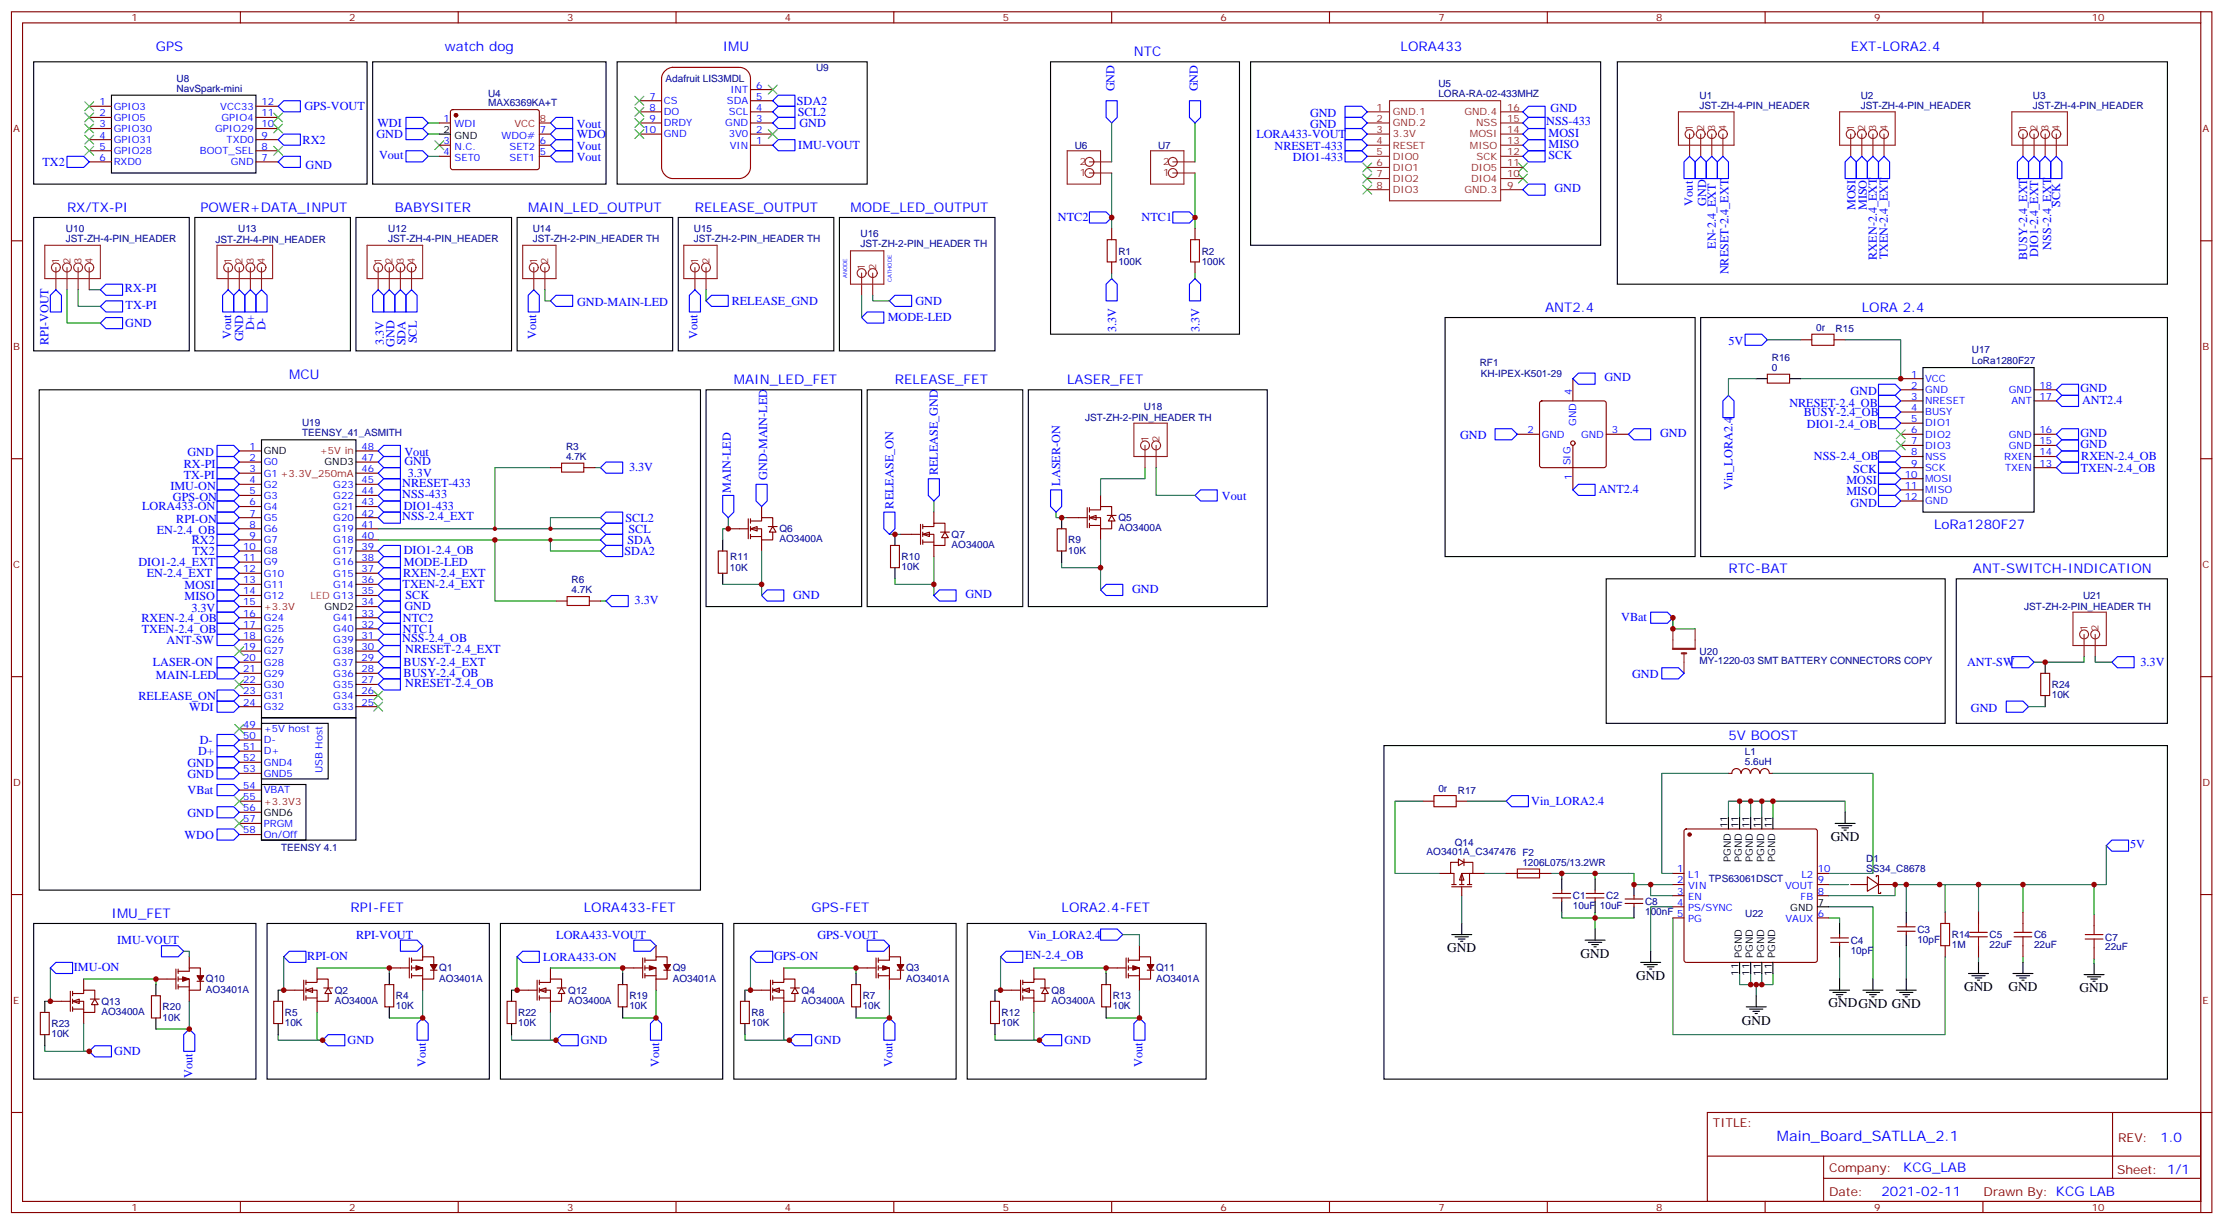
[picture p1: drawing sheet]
<svg xmlns="http://www.w3.org/2000/svg" width="706mm" height="388mm" viewBox="0 0 706 388" stroke-linecap="round" stroke-linejoin="round" font-family="sans-serif">
<defs><g id="words">
<text font-size="4.6" fill="#00f" x="564.1" y="362">Main_Board_SATLLA_2.1</text>
<g font-size="4.2" fill="#00f">
<text x="49.5" y="16.1">GPS</text>
<text x="141.2" y="16.1">watch dog</text>
<text x="229.4" y="16.1">IMU</text>
<text x="359.9" y="17.9">NTC</text>
<text x="444.6" y="16.1">LORA433</text>
<text x="587.5" y="16.1">EXT-LORA2.4</text>
<text x="21.3" y="67.2">RX/TX-PI</text>
<text x="63.6" y="67.2">POWER+DATA_INPUT</text>
<text x="125.3" y="67.2">BABYSITER</text>
<text x="167.7" y="67.2">MAIN_LED_OUTPUT</text>
<text x="220.6" y="67.2">RELEASE_OUTPUT</text>
<text x="270" y="67.2">MODE_LED_OUTPUT</text>
<text x="490.5" y="99">ANT2.4</text>
<text x="591" y="99">LORA 2.4</text>
<text x="91.8" y="120.2">MCU</text>
<text x="232.9" y="121.9">MAIN_LED_FET</text>
<text x="284.1" y="121.9">RELEASE_FET</text>
<text x="338.8" y="121.9">LASER_FET</text>
<text x="613.9" y="167.8">LoRa1280F27</text>
<text x="548.7" y="181.9">RTC-BAT</text>
<text x="626.3" y="181.9">ANT-SWITCH-INDICATION</text>
<text x="548.7" y="234.8">5V BOOST</text>
<text x="35.4" y="291.3">IMU_FET</text>
<text x="111.2" y="289.5">RPI-FET</text>
<text x="185.3" y="289.5">LORA433-FET</text>
<text x="257.6" y="289.5">GPS-FET</text>
<text x="337" y="289.5">LORA2.4-FET</text>
<text x="685.8" y="362.2">1.0</text>
<text x="604.1" y="371.8">KCG_LAB</text>
<text x="597.2" y="379.6">2021-02-11</text>
</g>
<g font-size="4.2">
<text x="581.1" y="266.9">GND</text>
<text x="459.4" y="302.2">GND</text>
<text x="501.8" y="304">GND</text>
<text x="519.4" y="311">GND</text>
<text x="623.5" y="314.5">GND</text>
<text x="637.6" y="314.5">GND</text>
<text x="660.2" y="314.9">GND</text>
<text x="580.4" y="319.5">GNDGND GND</text>
<text x="552.9" y="325.1">GND</text>
</g>
<g font-size="3.9" fill="#00f">
<text x="353.8" y="29" transform="rotate(-90 353.8 29)">GND</text>
<text x="380.2" y="29" transform="rotate(-90 380.2 29)">GND</text>
<text x="96.6" y="35">GPS-VOUT</text>
<text x="252.9" y="33.3">SDA2</text>
<text x="492.2" y="35.5">GND</text>
<text x="119.8" y="40.3">WDI</text>
<text x="183.1" y="40.6">Vout</text>
<text x="253.2" y="36.8">SCL2</text>
<text x="253.8" y="40.4">GND</text>
<text x="415.8" y="40.7">GND</text>
<text x="415.8" y="37.2">GND</text>
<text x="490.8" y="39.7">NSS-433</text>
<text x="96.1" y="45.7">RX2</text>
<text x="119.5" y="43.8">GND</text>
<text x="183.1" y="47.6">Vout</text>
<text x="183.1" y="43.8">WDO</text>
<text x="253.4" y="47.3">IMU-VOUT</text>
<text x="398.8" y="43.8">LORA433-VOUT</text>
<text x="404.6" y="47.7">NRESET-433</text>
<text x="491.6" y="43.4">MOSI</text>
<text x="491.6" y="46.9">MISO</text>
<text x="13.5" y="52.6">TX2</text>
<text x="97" y="53.5">GND</text>
<text x="120.3" y="50.5">Vout</text>
<text x="183.1" y="51.2">Vout</text>
<text x="410.4" y="51.2">DIO1-433</text>
<text x="491.5" y="50.6">SCK</text>
<text x="493.4" y="60.9">GND</text>
<text x="537.3" y="65.2" transform="rotate(-90 537.3 65.2)">Vout</text>
<text x="541.6" y="65.3" transform="rotate(-90 541.6 65.3)">GND</text>
<text x="654" y="65.7" transform="rotate(-90 654 65.7)">SCK</text>
<text x="335.8" y="70.3">NTC2</text>
<text x="362.4" y="70.3">NTC1</text>
<text x="589.1" y="66.7" transform="rotate(-90 589.1 66.7)">MOSI</text>
<text x="592.6" y="66.7" transform="rotate(-90 592.6 66.7)">MISO</text>
<text x="544.6" y="79" transform="rotate(-90 544.6 79)">EN-2.4_EXT</text>
<text x="595.8" y="82.4" transform="rotate(-90 595.8 82.4)">RXEN-2.4_EXT</text>
<text x="599.3" y="82.3" transform="rotate(-90 599.3 82.3)">TXEN-2.4_EXT</text>
<text x="643.5" y="82.5" transform="rotate(-90 643.5 82.5)">BUSY-2.4_EXT</text>
<text x="647" y="81.6" transform="rotate(-90 647 81.6)">DIO1-2.4_EXT</text>
<text x="651.1" y="79.2" transform="rotate(-90 651.1 79.2)">NSS-2.4_EXT</text>
<text x="548.7" y="87" transform="rotate(-90 548.7 87)">NRESET-2.4_EXT</text>
<text x="39.7" y="92.7">RX-PI</text>
<text x="39.9" y="98">TX-PI</text>
<text x="183.2" y="97.2">GND-MAIN-LED</text>
<text x="232.3" y="96.7">RELEASE_GND</text>
<text x="281.8" y="102">MODE-LED</text>
<text x="290.6" y="96.8">GND</text>
<text x="39.8" y="103.8">GND</text>
<text x="73.3" y="107.5" transform="rotate(-90 73.3 107.5)">Vout</text>
<text x="80.7" y="104.8" transform="rotate(-90 80.7 104.8)">D+</text>
<text x="84.2" y="104.8" transform="rotate(-90 84.2 104.8)">D-</text>
<text x="170.2" y="107.6" transform="rotate(-90 170.2 107.6)">Vout</text>
<text x="221.4" y="107.5" transform="rotate(-90 221.4 107.5)">Vout</text>
<text x="354.3" y="105.3" transform="rotate(-90 354.3 105.3)">3.3V</text>
<text x="380.8" y="105.3" transform="rotate(-90 380.8 105.3)">3.3V</text>
<text x="15.4" y="109.5" transform="rotate(-90 15.4 109.5)">RPI-VOUT</text>
<text x="77.2" y="108.4" transform="rotate(-90 77.2 108.4)">GND</text>
<text x="121.8" y="109.6" transform="rotate(-90 121.8 109.6)">3.3V</text>
<text x="125.2" y="110.1" transform="rotate(-90 125.2 110.1)">GND</text>
<text x="128.8" y="109.6" transform="rotate(-90 128.8 109.6)">SDA</text>
<text x="132.3" y="109" transform="rotate(-90 132.3 109)">SCL</text>
<text x="548.7" y="109.6">5V</text>
<text x="509.3" y="121">GND</text>
<text x="587.4" y="125.4">GND</text>
<text x="660.4" y="124.5">GND</text>
<text x="568" y="129">NRESET-2.4_OB</text>
<text x="572.6" y="131.9">BUSY-2.4_OB</text>
<text x="660.9" y="128.1">ANT2.4</text>
<text x="573.6" y="135.8">DIO1-2.4_OB</text>
<text x="463.5" y="139.4">GND</text>
<text x="527" y="138.7">GND</text>
<text x="660.4" y="138.6">GND</text>
<text x="660.4" y="142.1">GND</text>
<text x="58.3" y="148.4">RX-PI</text>
<text x="59.5" y="144.6">GND</text>
<text x="128.4" y="147.6">GND</text>
<text x="128.4" y="144.6">Vout</text>
<text x="199.7" y="149.5">3.3V</text>
<text x="575.8" y="146.1">NSS-2.4_OB</text>
<text x="660.5" y="149.6">TXEN-2.4_OB</text>
<text x="660.6" y="146.1">RXEN-2.4_OB</text>
<text x="54.1" y="155.4">IMU-ON</text>
<text x="58.3" y="151.9">TX-PI</text>
<text x="127.7" y="154.4">NRESET-433</text>
<text x="129.5" y="151.2">3.3V</text>
<text x="243.5" y="152.3" transform="rotate(-90 243.5 152.3)">GND-MAIN-LED</text>
<text x="297.7" y="150.8" transform="rotate(-90 297.7 150.8)">RELEASE_GND</text>
<text x="336.5" y="154.1" transform="rotate(-90 336.5 154.1)">LASER-ON</text>
<text x="549.9" y="155.5" transform="rotate(-90 549.9 155.5)">Vin_LORA2.4</text>
<text x="586.1" y="153.7">MOSI</text>
<text x="588.3" y="150.1">SCK</text>
<text x="45.1" y="162">LORA433-ON</text>
<text x="54.9" y="158.9">GPS-ON</text>
<text x="127.7" y="157.9">NSS-433</text>
<text x="128.2" y="161.7">DIO1-433</text>
<text x="232" y="156.4" transform="rotate(-90 232 156.4)">MAIN-LED</text>
<text x="283.7" y="161.4" transform="rotate(-90 283.7 161.4)">RELEASE_ON</text>
<text x="387.9" y="158.8">Vout</text>
<text x="507.5" y="156.3">ANT2.4</text>
<text x="586.1" y="157.2">MISO</text>
<text x="587.4" y="160.7">GND</text>
<text x="55.9" y="165.9">RPI-ON</text>
<text x="127.7" y="165">NSS-2.4_EXT</text>
<text x="198.6" y="165.5">SCL2</text>
<text x="49.8" y="169.5">EN-2.4_OB</text>
<text x="60.9" y="172.6">RX2</text>
<text x="199.2" y="172.6">SDA</text>
<text x="199.5" y="169">SCL</text>
<text x="44" y="179.7">DIO1-2.4_EXT</text>
<text x="61.1" y="176.1">TX2</text>
<text x="128.2" y="175.8">DIO1-2.4_OB</text>
<text x="128.2" y="179.6">MODE-LED</text>
<text x="198.2" y="176.1">SDA2</text>
<text x="46.6" y="183.2">EN-2.4_EXT</text>
<text x="128" y="183.1">RXEN-2.4_EXT</text>
<text x="58.6" y="190.5">MISO</text>
<text x="58.6" y="187">MOSI</text>
<text x="127.8" y="186.7">TXEN-2.4_EXT</text>
<text x="128.7" y="190.2">SCK</text>
<text x="201.4" y="191.8">3.3V</text>
<text x="251.8" y="189.9">GND</text>
<text x="306.5" y="189.8">GND</text>
<text x="359.4" y="188.1">GND</text>
<text x="44.9" y="197.3">RXEN-2.4_OB</text>
<text x="60.8" y="194">3.3V</text>
<text x="127.9" y="197.3">NTC2</text>
<text x="128.4" y="193.4">GND</text>
<text x="514.6" y="197.1">VBat</text>
<text x="45" y="200.8">TXEN-2.4_OB</text>
<text x="127.7" y="203.8">NSS-2.4_OB</text>
<text x="127.9" y="200.8">NTC1</text>
<text x="52.9" y="204.3">ANT-SW</text>
<text x="128.7" y="207.3">NRESET-2.4_EXT</text>
<text x="48.5" y="211.4">LASER-ON</text>
<text x="49.5" y="215.4">MAIN-LED</text>
<text x="128.1" y="214.9">BUSY-2.4_OB</text>
<text x="128.1" y="211.4">BUSY-2.4_EXT</text>
<text x="518.1" y="215.2">GND</text>
<text x="624.4" y="211.4">ANT-SW</text>
<text x="679.5" y="211.2">3.3V</text>
<text x="44" y="222">RELEASE_ON</text>
<text x="128.7" y="217.9">NRESET-2.4_OB</text>
<text x="60.1" y="225.5">WDI</text>
<text x="625.7" y="225.8">GND</text>
<text x="63" y="239.6">D+</text>
<text x="63.4" y="236.1">D-</text>
<text x="59.5" y="243.4">GND</text>
<text x="59.5" y="246.9">GND</text>
<text x="59.5" y="251.8">VBat</text>
<text x="486.1" y="255.4">Vin_LORA2.4</text>
<text x="59.5" y="259.3">GND</text>
<text x="58.6" y="266.1">WDO</text>
<text x="676.2" y="269">5V</text>
<text x="37.2" y="299.6">IMU-VOUT</text>
<text x="113.1" y="297.8">RPI-VOUT</text>
<text x="176.6" y="297.8">LORA433-VOUT</text>
<text x="259.5" y="297.8">GPS-VOUT</text>
<text x="326.3" y="297.8">Vin_LORA2.4</text>
<text x="97.5" y="304.5">RPI-ON</text>
<text x="172.4" y="304.9">LORA433-ON</text>
<text x="245.7" y="304.5">GPS-ON</text>
<text x="325.4" y="304.3">EN-2.4_OB</text>
<text x="23.5" y="308">IMU-ON</text>
<text x="36.3" y="334.8">GND</text>
<text x="110.3" y="331.3">GND</text>
<text x="184.4" y="331.3">GND</text>
<text x="258.5" y="331.3">GND</text>
<text x="337.9" y="331.3">GND</text>
<text x="135.2" y="338.6" transform="rotate(-90 135.2 338.6)">Vout</text>
<text x="209.2" y="338.6" transform="rotate(-90 209.2 338.6)">Vout</text>
<text x="283.3" y="338.6" transform="rotate(-90 283.3 338.6)">Vout</text>
<text x="362.7" y="338.6" transform="rotate(-90 362.7 338.6)">Vout</text>
<text x="61.1" y="342.1" transform="rotate(-90 61.1 342.1)">Vout</text>
</g>
<g font-size="3.9" fill="#800">
<text x="543.7" y="357.6">TITLE:</text>
<text x="672.4" y="362.2">REV:</text>
<text x="580.6" y="371.8">Company:</text>
<text x="672" y="372.4">Sheet: 1/1</text>
<text x="580.6" y="379.4">Date:</text>
<text x="629.7" y="379.5">Drawn By: KCG LAB</text>
</g>
<g font-size="3.2" fill="#800">
<text x="41.7" y="6.7">1</text>
<text x="110.9" y="6.7">2</text>
<text x="180" y="6.7">3</text>
<text x="249.2" y="6.7">4</text>
<text x="318.3" y="6.7">5</text>
<text x="387.5" y="6.7">6</text>
<text x="456.6" y="6.7">7</text>
<text x="525.7" y="6.7">8</text>
<text x="594.9" y="6.7">9</text>
<text x="664" y="6.7">10</text>
<text x="4.2" y="41.8">A</text>
<text x="699.1" y="41.8">A</text>
<text x="4.2" y="111">B</text>
<text x="699.1" y="111">B</text>
<text x="4.2" y="180.1">C</text>
<text x="699.1" y="180.1">C</text>
<text x="4.2" y="249.3">D</text>
<text x="699.1" y="249.3">D</text>
<text x="4.2" y="318.4">E</text>
<text x="699.1" y="318.4">E</text>
<text x="41.7" y="384.2">1</text>
<text x="110.9" y="384.2">2</text>
<text x="180" y="384.2">3</text>
<text x="249.2" y="384.2">4</text>
<text x="318.3" y="384.2">5</text>
<text x="387.5" y="384.2">6</text>
<text x="456.6" y="384.2">7</text>
<text x="525.7" y="384.2">8</text>
<text x="594.9" y="384.2">9</text>
<text x="664" y="384.2">10</text>
</g>
<g font-size="3.2" fill="#000080">
<text x="259.1" y="22.5">U9</text>
<text x="56.1" y="29.1">NavSpark-mini</text>
<text x="56.1" y="26.1">U8</text>
<text x="211.3" y="26">Adafruit LIS3MDL</text>
<text x="456.6" y="27.7">U5</text>
<text x="154.9" y="33.7">MAX6369KA+T</text>
<text x="154.9" y="30.7">U4</text>
<text x="456.6" y="30.8">LORA-RA-02-433MHZ</text>
<text x="539.5" y="34.4">JST-ZH-4-PIN_HEADER</text>
<text x="539.5" y="31.3">U1</text>
<text x="590.7" y="34.4">JST-ZH-4-PIN_HEADER</text>
<text x="590.7" y="31.3">U2</text>
<text x="645.3" y="34.4">JST-ZH-4-PIN_HEADER</text>
<text x="645.3" y="31.3">U3</text>
<text x="341.2" y="47.2">U6</text>
<text x="367.6" y="47.2">U7</text>
<text x="20.9" y="76.8">JST-ZH-4-PIN_HEADER</text>
<text x="20.9" y="73.6">U10</text>
<text x="68.4" y="77.1">JST-ZH-4-PIN_HEADER</text>
<text x="75.6" y="73.6">U13</text>
<text x="123.2" y="76.8">JST-ZH-4-PIN_HEADER</text>
<text x="123.2" y="73.6">U12</text>
<text x="169.1" y="76.8">JST-ZH-2-PIN_HEADER TH</text>
<text x="169.1" y="73.6">U14</text>
<text x="220.2" y="76.8">JST-ZH-2-PIN_HEADER TH</text>
<text x="220.2" y="73.6">U15</text>
<text x="273.2" y="75.3">U16</text>
<text x="273.2" y="78.5">JST-ZH-2-PIN_HEADER TH</text>
<text x="355" y="80.8">R1</text>
<text x="381.5" y="80.8">R2</text>
<text x="355" y="84">100K</text>
<text x="381.5" y="84">100K</text>
<text x="576.6" y="105">0r</text>
<text x="582.7" y="105.4">R15</text>
<text x="625.9" y="112.2">U17</text>
<text x="469.7" y="116">RF1</text>
<text x="470.1" y="119.5">KH-IPEX-K501-29</text>
<text x="562.4" y="117.7">0</text>
<text x="562.4" y="114.5">R16</text>
<text x="625.9" y="115.4">LoRa1280F27</text>
<text x="363.1" y="130">U18</text>
<text x="95.9" y="135.2">U19</text>
<text x="344.5" y="133.6">JST-ZH-2-PIN_HEADER TH</text>
<text x="95.9" y="138.4">TEENSY_41_ASMITH</text>
<text x="179.7" y="142.7">R3</text>
<text x="179.7" y="145.9">4.7K</text>
<text x="355" y="165.3">Q5</text>
<text x="247.4" y="172">AO3400A</text>
<text x="247.4" y="168.8">Q6</text>
<text x="302.1" y="173.8">AO3400A</text>
<text x="302.1" y="170.6">Q7</text>
<text x="339.1" y="172.4">R9</text>
<text x="355" y="168.5">AO3400A</text>
<text x="231.8" y="177.7">R11</text>
<text x="286.2" y="177.7">R10</text>
<text x="339.1" y="175.7">10K</text>
<text x="181.4" y="185">R6</text>
<text x="231.7" y="181.3">10K</text>
<text x="286.2" y="181">10K</text>
<text x="181.4" y="188.2">4.7K</text>
<text x="661.2" y="190">U21</text>
<text x="642.6" y="193.6">JST-ZH-2-PIN_HEADER TH</text>
<text x="539.5" y="207.8">U20</text>
<text x="539.5" y="210.8">MY-1220-03 SMT BATTERY CONNECTORS COPY</text>
<text x="651.3" y="221.5">10K</text>
<text x="651.3" y="218.3">R24</text>
<text x="553.9" y="239.7">L1</text>
<text x="553.9" y="242.8">5.6uH</text>
<text x="456.6" y="251.4">0r</text>
<text x="462.8" y="251.8">R17</text>
<text x="461.8" y="268.4">Q14</text>
<text x="89.2" y="270.1">TEENSY 4.1</text>
<text x="452.9" y="271.3">AO3401A_C347476 F2</text>
<text x="483.3" y="274.7">1206L075/13.2WR</text>
<text x="592.4" y="273.7">D1</text>
<text x="542.5" y="280">TPS63061DSCT</text>
<text x="592.4" y="276.8">SS34_C8678</text>
<text x="499.3" y="285.4">C1</text>
<text x="509.9" y="285.4">C2</text>
<text x="522.2" y="287.1">C8</text>
<text x="499.3" y="288.5">10uF</text>
<text x="507.9" y="288.5">10uF</text>
<text x="522.2" y="290.3">100nF 5</text>
<text x="554" y="291.1">U22</text>
<text x="587.5" y="299.5">C4</text>
<text x="608.6" y="299.1">10pF</text>
<text x="608.6" y="296">C3</text>
<text x="619.6" y="297.7">R14</text>
<text x="631.6" y="297.8">C5</text>
<text x="645.7" y="297.8">C6</text>
<text x="668.3" y="298.5">C7</text>
<text x="587.5" y="302.6">10pF</text>
<text x="619.6" y="300.9">1M</text>
<text x="631.6" y="300.8">22uF</text>
<text x="645.7" y="300.8">22uF</text>
<text x="668.3" y="301.5">22uF</text>
<text x="65.4" y="311.7">Q10</text>
<text x="139.5" y="311.5">AO3401A</text>
<text x="139.5" y="308.2">Q1</text>
<text x="213.5" y="311.5">AO3401A</text>
<text x="213.5" y="308.2">Q9</text>
<text x="287.6" y="311.5">AO3401A</text>
<text x="287.6" y="308.2">Q3</text>
<text x="367" y="311.5">AO3401A</text>
<text x="367" y="308.2">Q11</text>
<text x="65.4" y="315">AO3401A</text>
<text x="106.3" y="315.2">Q2</text>
<text x="125.7" y="317.1">R4</text>
<text x="180.4" y="315.2">Q12</text>
<text x="199.8" y="317.1">R19</text>
<text x="254.5" y="315.2">Q4</text>
<text x="273.9" y="317.1">R7</text>
<text x="333.8" y="315.2">Q8</text>
<text x="353.2" y="317.1">R13</text>
<text x="32.2" y="321.9">AO3400A</text>
<text x="32.2" y="318.8">Q13</text>
<text x="51.6" y="323.8">10K</text>
<text x="51.6" y="320.6">R20</text>
<text x="90.4" y="322.4">R5</text>
<text x="106.3" y="318.4">AO3400A</text>
<text x="125.7" y="320.3">10K</text>
<text x="164.5" y="322.4">R22</text>
<text x="180.4" y="318.4">AO3400A</text>
<text x="199.8" y="320.3">10K</text>
<text x="238.6" y="322.4">R8</text>
<text x="254.5" y="318.4">AO3400A</text>
<text x="273.9" y="320.3">10K</text>
<text x="318" y="322.4">R12</text>
<text x="333.8" y="318.4">AO3400A</text>
<text x="353.2" y="320.3">10K</text>
<text x="16.3" y="329.1">10K</text>
<text x="16.3" y="325.9">R23</text>
<text x="90.4" y="325.6">10K</text>
<text x="164.5" y="325.6">10K</text>
<text x="238.6" y="325.6">10K</text>
<text x="318" y="325.6">10K</text>
</g>
<g font-size="3.2" fill="#00f">
<text x="231.9" y="29.5">INT</text>
<text x="240" y="28.1">6</text>
<text x="31.6" y="33.4">1</text>
<text x="36.1" y="34.8">GPIO3</text>
<text x="69.9" y="34.8">VCC33</text>
<text x="83" y="33.4">12</text>
<text x="206.2" y="31.6">7</text>
<text x="206.2" y="35.1">8</text>
<text x="210.7" y="33">CS</text>
<text x="230.7" y="33">SDA</text>
<text x="240" y="35.1">4</text>
<text x="240" y="31.6">5</text>
<text x="31.6" y="36.9">2</text>
<text x="31.6" y="40.4">3</text>
<text x="36.1" y="38.3">GPIO5</text>
<text x="36.1" y="41.8">GPIO30</text>
<text x="68.3" y="41.8">GPIO29</text>
<text x="70.3" y="38.3">GPIO4</text>
<text x="83" y="40.4">10</text>
<text x="83" y="36.9">11</text>
<text x="140.8" y="38.7">1</text>
<text x="144.3" y="40.4">WDI</text>
<text x="206.2" y="38.7">9</text>
<text x="210.7" y="36.5">DO</text>
<text x="210.7" y="40.1">DRDY</text>
<text x="230.2" y="40.1">GND</text>
<text x="231.4" y="36.5">SCL</text>
<text x="240" y="38.7">3</text>
<text x="31.6" y="44">4</text>
<text x="31.6" y="47.5">5</text>
<text x="36.1" y="45.4">GPIO31</text>
<text x="71.9" y="45.4">TXD0</text>
<text x="83" y="47.5">8</text>
<text x="83" y="44">9</text>
<text x="140.8" y="45.7">3</text>
<text x="144.3" y="47.5">N.C.</text>
<text x="159.2" y="44">WDO#</text>
<text x="161.8" y="47.5">SET2</text>
<text x="171.4" y="45.7">6</text>
<text x="171.4" y="42.2">7</text>
<text x="204.2" y="42.2">10</text>
<text x="210.7" y="43.6">GND</text>
<text x="231.3" y="43.6">3V0</text>
<text x="231.6" y="47.1">VIN</text>
<text x="240" y="45.7">1</text>
<text x="240" y="42.2">2</text>
<text x="31.6" y="51">6</text>
<text x="36.1" y="48.9">GPIO28</text>
<text x="36.1" y="52.4">RXD0</text>
<text x="63.5" y="48.9">BOOT_SEL</text>
<text x="73.3" y="52.4">GND</text>
<text x="83" y="51">7</text>
<text x="140.8" y="49.2">4</text>
<text x="144.3" y="51">SET0</text>
<text x="161.8" y="51">SET1</text>
<text x="171.4" y="49.2">5</text>
<text x="606.6" y="119.8">1</text>
<text x="498.9" y="125.4" transform="rotate(-90 498.9 125.4)">4</text>
<text x="606.6" y="123.3">2</text>
<text x="611.1" y="121.2">VCC</text>
<text x="611.1" y="124.7">GND</text>
<text x="637.7" y="124.7">GND</text>
<text x="647.5" y="123.3">18</text>
<text x="606.6" y="126.9">3</text>
<text x="606.6" y="130.4">4</text>
<text x="611.1" y="128.3">NRESET</text>
<text x="611.1" y="131.8">BUSY</text>
<text x="638.5" y="128.3">ANT</text>
<text x="647.5" y="126.9">17</text>
<text x="484.9" y="137.4">2</text>
<text x="500.3" y="135.2" transform="rotate(-90 500.3 135.2)">GND</text>
<text x="511.6" y="137.4">3</text>
<text x="606.6" y="133.9">5</text>
<text x="606.6" y="137.4">6</text>
<text x="611.1" y="135.3">DIO1</text>
<text x="647.5" y="137.4">16</text>
<text x="79.2" y="142.7">1</text>
<text x="114.8" y="142.7">48</text>
<text x="489.4" y="138.9">GND</text>
<text x="501.9" y="138.9">GND</text>
<text x="606.6" y="141">7</text>
<text x="611.1" y="138.9">DIO2</text>
<text x="611.1" y="142.4">DIO3</text>
<text x="637.7" y="138.9">GND</text>
<text x="637.7" y="142.4">GND</text>
<text x="647.5" y="141">15</text>
<text x="79.2" y="146.3">2</text>
<text x="79.2" y="149.8">3</text>
<text x="83.7" y="147.7">G0</text>
<text x="114.8" y="149.8">46</text>
<text x="114.8" y="146.3">47</text>
<text x="498.6" y="147.7" transform="rotate(-90 498.6 147.7)">SIG</text>
<text x="606.6" y="144.5">8</text>
<text x="606.6" y="148">9</text>
<text x="611.1" y="145.9">NSS</text>
<text x="611.1" y="149.4">SCK</text>
<text x="636.2" y="145.9">RXEN</text>
<text x="636.5" y="149.4">TXEN</text>
<text x="647.5" y="144.5">14</text>
<text x="647.5" y="148">13</text>
<text x="79.2" y="153.3">4</text>
<text x="83.7" y="151.2">G1 +3.3V_250mA</text>
<text x="83.7" y="154.7">G2</text>
<text x="105.8" y="154.7">G23</text>
<text x="114.8" y="153.3">45</text>
<text x="498.9" y="152.2" transform="rotate(-90 498.9 152.2)">1</text>
<text x="604.6" y="151.6">10</text>
<text x="604.6" y="155.1">11</text>
<text x="611.1" y="153">MOSI</text>
<text x="79.2" y="156.8">5</text>
<text x="79.2" y="160.4">6</text>
<text x="83.7" y="158.3">G3</text>
<text x="83.7" y="161.8">G4</text>
<text x="105.8" y="161.8">G21</text>
<text x="105.8" y="158.3">G22</text>
<text x="114.8" y="160.4">43</text>
<text x="114.8" y="156.8">44</text>
<text x="604.6" y="158.6">12</text>
<text x="611.1" y="156.5">MISO</text>
<text x="611.1" y="160">GND</text>
<text x="79.2" y="163.9">7</text>
<text x="79.2" y="167.4">8</text>
<text x="83.7" y="165.3">G5</text>
<text x="105.8" y="165.3">G20</text>
<text x="114.8" y="167.4">41</text>
<text x="114.8" y="163.9">42</text>
<text x="79.2" y="171">9</text>
<text x="83.7" y="168.8">G6</text>
<text x="83.7" y="172.4">G7</text>
<text x="105.8" y="172.4">G18</text>
<text x="105.8" y="168.8">G19</text>
<text x="114.8" y="171">40</text>
<text x="77.2" y="174.5">10</text>
<text x="77.2" y="178">11</text>
<text x="83.7" y="175.9">G8</text>
<text x="83.7" y="179.4">G9</text>
<text x="105.8" y="179.4">G16</text>
<text x="105.8" y="175.9">G17</text>
<text x="114.8" y="178">38</text>
<text x="114.8" y="174.5">39</text>
<text x="77.2" y="181.5">12</text>
<text x="77.2" y="185.1">13</text>
<text x="83.7" y="183">G10</text>
<text x="105.8" y="183">G15</text>
<text x="114.8" y="185.1">36</text>
<text x="114.8" y="181.5">37</text>
<text x="77.2" y="188.6">14</text>
<text x="83.7" y="186.5">G11</text>
<text x="83.7" y="190">G12</text>
<text x="105.8" y="186.5">G14</text>
<text x="114.8" y="188.6">35</text>
<text x="77.2" y="192.1">15</text>
<text x="77.2" y="195.7">16</text>
<text x="83.7" y="197.1">G24</text>
<text x="105.8" y="197.1">G41</text>
<text x="114.8" y="195.7">33</text>
<text x="114.8" y="192.1">34</text>
<text x="77.2" y="199.2">17</text>
<text x="77.2" y="202.7">18</text>
<text x="83.7" y="200.6">G25</text>
<text x="105.8" y="200.6">G40</text>
<text x="114.8" y="202.7">31</text>
<text x="114.8" y="199.2">32</text>
<text x="77.2" y="206.2">19</text>
<text x="77.2" y="209.8">20</text>
<text x="83.7" y="204.1">G26</text>
<text x="83.7" y="207.6">G27</text>
<text x="105.8" y="207.6">G38</text>
<text x="105.8" y="204.1">G39</text>
<text x="114.8" y="209.8">29</text>
<text x="114.8" y="206.2">30</text>
<text x="77.2" y="213.3">21</text>
<text x="83.7" y="211.2">G28</text>
<text x="83.7" y="214.7">G29</text>
<text x="105.8" y="214.7">G36</text>
<text x="105.8" y="211.2">G37</text>
<text x="114.8" y="213.3">28</text>
<text x="77.2" y="216.8">22</text>
<text x="77.2" y="220.3">23</text>
<text x="83.7" y="218.2">G30</text>
<text x="83.7" y="221.8">G31</text>
<text x="105.8" y="221.8">G34</text>
<text x="105.8" y="218.2">G35</text>
<text x="114.8" y="220.3">26</text>
<text x="114.8" y="216.8">27</text>
<text x="77.2" y="223.9">24</text>
<text x="83.7" y="225.3">G32</text>
<text x="105.8" y="225.3">G33</text>
<text x="114.8" y="223.9">25</text>
<text x="77.2" y="230.9">49</text>
<text x="83.7" y="232.3">+5V host</text>
<text x="77.2" y="238">51</text>
<text x="77.2" y="234.5">50</text>
<text x="83.7" y="239.4">D+</text>
<text x="83.7" y="235.9">D-</text>
<text x="77.2" y="241.5">52</text>
<text x="77.2" y="245">53</text>
<text x="83.7" y="242.9">GND4</text>
<text x="102.4" y="245.4" transform="rotate(-90 102.4 245.4)">USB Host</text>
<text x="77.2" y="250.3">54</text>
<text x="83.7" y="251.7">VBAT</text>
<text x="83.7" y="246.5">GND5</text>
<text x="77.2" y="253.9">55</text>
<text x="77.2" y="257.4">56</text>
<text x="77.2" y="260.9">57</text>
<text x="83.7" y="262.3">PRGM</text>
<text x="77.2" y="264.4">58</text>
<text x="83.7" y="265.9">On/Off</text>
<text x="532.4" y="276.8">1</text>
<text x="532.4" y="280.3">2</text>
<text x="535.9" y="278.6">L1</text>
<text x="571.8" y="278.6">L2</text>
<text x="577.1" y="280.3">9</text>
<text x="577.1" y="276.8">10</text>
<text x="532.4" y="283.8">3</text>
<text x="532.4" y="287.4">4</text>
<text x="535.9" y="282.1">VIN</text>
<text x="535.9" y="285.6">EN</text>
<text x="566.6" y="282.1">VOUT</text>
<text x="571.6" y="285.6">FB</text>
<text x="577.1" y="283.8">8</text>
<text x="535.9" y="289.1">PS/SYNC</text>
<text x="535.9" y="292.7">PG</text>
<text x="566.8" y="292.7">VAUX</text>
<text x="577.1" y="290.9">6</text>
</g>
<g font-size="3.2" fill="#8d2323">
<text x="436.9" y="35.1">1</text>
<text x="478.5" y="35.1">16</text>
<text x="436.9" y="38.7">2</text>
<text x="442.1" y="36.5">GND.1</text>
<text x="442.1" y="40.1">GND.2</text>
<text x="464.8" y="36.5">GND.4</text>
<text x="468.6" y="40.1">NSS</text>
<text x="478.5" y="38.7">15</text>
<text x="537.4" y="41.5" transform="rotate(-90 537.4 41.5)">1</text>
<text x="540.9" y="41.5" transform="rotate(-90 540.9 41.5)">2</text>
<text x="544.4" y="41.5" transform="rotate(-90 544.4 41.5)">3</text>
<text x="548" y="41.5" transform="rotate(-90 548 41.5)">4</text>
<text x="588.5" y="41.5" transform="rotate(-90 588.5 41.5)">1</text>
<text x="592.1" y="41.5" transform="rotate(-90 592.1 41.5)">2</text>
<text x="595.6" y="41.5" transform="rotate(-90 595.6 41.5)">3</text>
<text x="599.1" y="41.5" transform="rotate(-90 599.1 41.5)">4</text>
<text x="643.2" y="41.5" transform="rotate(-90 643.2 41.5)">1</text>
<text x="646.7" y="41.5" transform="rotate(-90 646.7 41.5)">2</text>
<text x="650.3" y="41.5" transform="rotate(-90 650.3 41.5)">3</text>
<text x="653.8" y="41.5" transform="rotate(-90 653.8 41.5)">4</text>
<text x="436.9" y="42.2">3</text>
<text x="436.9" y="45.7">4</text>
<text x="442.1" y="43.6">3.3V</text>
<text x="442.1" y="47.1">RESET</text>
<text x="466.6" y="47.1">MISO</text>
<text x="466.6" y="43.6">MOSI</text>
<text x="478.5" y="45.7">13</text>
<text x="478.5" y="42.2">14</text>
<text x="342.8" y="52.4">2</text>
<text x="369.2" y="52.4">2</text>
<text x="436.9" y="49.2">5</text>
<text x="436.9" y="52.8">6</text>
<text x="442.1" y="50.7">DIO0</text>
<text x="468.7" y="50.7">SCK</text>
<text x="478.5" y="52.8">11</text>
<text x="478.5" y="49.2">12</text>
<text x="342.8" y="56">1</text>
<text x="369.2" y="56">1</text>
<text x="436.9" y="56.3">7</text>
<text x="436.9" y="59.8">8</text>
<text x="442.1" y="54.2">DIO1</text>
<text x="442.1" y="57.7">DIO2</text>
<text x="467" y="57.7">DIO4</text>
<text x="467" y="54.2">DIO5</text>
<text x="478.5" y="59.8">9</text>
<text x="478.5" y="56.3">10</text>
<text x="442.1" y="61.2">DIO3</text>
<text x="464.8" y="61.2">GND.3</text>
<text x="18.8" y="83.8" transform="rotate(-90 18.8 83.8)">1</text>
<text x="22.3" y="83.8" transform="rotate(-90 22.3 83.8)">2</text>
<text x="25.9" y="83.8" transform="rotate(-90 25.9 83.8)">3</text>
<text x="29.4" y="83.8" transform="rotate(-90 29.4 83.8)">4</text>
<text x="73.5" y="83.8" transform="rotate(-90 73.5 83.8)">1</text>
<text x="77" y="83.8" transform="rotate(-90 77 83.8)">2</text>
<text x="80.5" y="83.8" transform="rotate(-90 80.5 83.8)">3</text>
<text x="84.1" y="83.8" transform="rotate(-90 84.1 83.8)">4</text>
<text x="121.1" y="83.8" transform="rotate(-90 121.1 83.8)">1</text>
<text x="124.6" y="83.8" transform="rotate(-90 124.6 83.8)">2</text>
<text x="128.2" y="83.8" transform="rotate(-90 128.2 83.8)">3</text>
<text x="131.7" y="83.8" transform="rotate(-90 131.7 83.8)">4</text>
<text x="170.5" y="83.8" transform="rotate(-90 170.5 83.8)">1</text>
<text x="174" y="83.8" transform="rotate(-90 174 83.8)">2</text>
<text x="221.7" y="83.8" transform="rotate(-90 221.7 83.8)">1</text>
<text x="225.2" y="83.8" transform="rotate(-90 225.2 83.8)">2</text>
<text x="274.6" y="85.6" transform="rotate(-90 274.6 85.6)">1</text>
<text x="278.1" y="85.6" transform="rotate(-90 278.1 85.6)">2</text>
<text x="364.5" y="140.3" transform="rotate(-90 364.5 140.3)">1</text>
<text x="368.1" y="140.3" transform="rotate(-90 368.1 140.3)">2</text>
<text x="662.6" y="200.2" transform="rotate(-90 662.6 200.2)">1</text>
<text x="666.2" y="200.2" transform="rotate(-90 666.2 200.2)">2</text>
</g>
<g font-size="3.2" fill="#f00">
<text x="163.3" y="40.4">VCC</text>
<text x="171.4" y="38.7">8</text>
<text x="101.5" y="144.1">+5V in</text>
<text x="83.7" y="193.5">+3.3V</text>
<text x="83.7" y="255.3">+3.3V3</text>
</g>
<g font-size="3.2">
<text x="140.8" y="42.2">2</text>
<text x="144.3" y="44">GND</text>
<text x="83.7" y="144.1">GND</text>
<text x="103" y="147.7">GND3</text>
<text x="103" y="193.5">GND2</text>
<text x="83.7" y="258.8">GND6</text>
<text x="548.3" y="262.9" transform="rotate(-90 548.3 262.9)">11</text>
<text x="551.9" y="262.9" transform="rotate(-90 551.9 262.9)">11</text>
<text x="555.4" y="262.9" transform="rotate(-90 555.4 262.9)">11</text>
<text x="558.9" y="262.9" transform="rotate(-90 558.9 262.9)">11</text>
<text x="562.4" y="262.9" transform="rotate(-90 562.4 262.9)">11</text>
<text x="549.4" y="273.5" transform="rotate(-90 549.4 273.5)">PGND</text>
<text x="552.9" y="273.5" transform="rotate(-90 552.9 273.5)">PGND</text>
<text x="556.4" y="273.5" transform="rotate(-90 556.4 273.5)">PGND</text>
<text x="560" y="273.5" transform="rotate(-90 560 273.5)">PGND</text>
<text x="563.5" y="273.5" transform="rotate(-90 563.5 273.5)">PGND</text>
<text x="577.1" y="287.4">7</text>
<text x="568.3" y="289.1">GND</text>
<text x="552.9" y="304.1" transform="rotate(-90 552.9 304.1)">PGND</text>
<text x="556.4" y="304.1" transform="rotate(-90 556.4 304.1)">PGND</text>
<text x="560" y="304.1" transform="rotate(-90 560 304.1)">PGND</text>
<text x="563.5" y="304.1" transform="rotate(-90 563.5 304.1)">PGND</text>
<text x="551.9" y="309.6" transform="rotate(-90 551.9 309.6)">11</text>
<text x="555.4" y="309.6" transform="rotate(-90 555.4 309.6)">11</text>
<text x="558.9" y="309.6" transform="rotate(-90 558.9 309.6)">11</text>
<text x="562.4" y="309.6" transform="rotate(-90 562.4 309.6)">11</text>
</g>
<text font-size="3.2" fill="#f60" x="98.5" y="190">LED G13</text>
<g font-size="1.8" fill="#00f">
<text x="268.9" y="88.3" transform="rotate(-90 268.9 88.3)">ANODE</text>
<text x="283.1" y="89.5" transform="rotate(-90 283.1 89.5)">CATHODE</text>
</g>
</g></defs>
<g fill="none" stroke="#870000" stroke-width=".35">
<path d="M3.6 3.7h698.5v381h-698.5zM7.2 7.3h691.4v373.9h-691.4zM76.3 3.7v3.6M145.5 3.7v3.6M214.6 3.7v3.6M283.7 3.7v3.6M352.9 3.7v3.6M422 3.7v3.6M491.2 3.7v3.6M560.3 3.7v3.6M629.5 3.7v3.6M698.6 3.7v3.6"/>
<path d="M28.3 33.7h7.1M28.3 37.3h7.1M81.2 33.7h7.1M81.2 37.3h7.1M28.3 40.8h7.1M28.3 44.3h7.1M28.3 47.8h7.1M28.3 51.4h7.1M81.2 40.8h7.1M81.2 44.3h7.1M81.2 47.8h7.1M81.2 51.4h7.1"/>
<path d="M3.6 76.4h3.6M698.6 76.4h3.5M3.6 145.6h3.6M698.6 145.6h3.5M3.6 214.7h3.6M698.6 214.7h3.5M3.6 283.8h3.6M698.6 283.8h3.5M3.6 353h3.6M542 353h156.6v28.2h-156.6zM670.6 353v20.9M698.6 353h3.5"/>
<path d="M542 366.8h156.5M578.9 373.9h119.6M578.9 366.8v14.1M76.3 381.2v3.5M145.5 381.2v3.5M214.6 381.2v3.5M283.7 381.2v3.5M352.9 381.2v3.5M422 381.2v3.5M491.2 381.2v3.5M560.3 381.2v3.5M629.5 381.2v3.5"/>
<path d="M698.6 381.2v3.5"/>
</g>
<path d="M118.3 19.6h74.1v38.8h-74.1zM35.4 30.2h45.8v24.7h-45.8z" fill="none" stroke="#000" stroke-width=".35"/>
<g fill="none" stroke="#3c3" stroke-width=".35">
<path d="M26.9 32.3l2.8 2.8M26.9 39.4l2.8 2.8M29.7 32.3l-2.8 2.8M29.7 39.4l-2.8 2.8M86.9 39.4l2.8 2.8M89.7 39.4l-2.8 2.8M26.9 42.9l2.8 2.8M26.9 46.4l2.8 2.8M29.7 42.9l-2.8 2.8M29.7 46.4l-2.8 2.8M86.9 46.4l2.8 2.8M89.7 46.4l-2.8 2.8"/>
<path d="M138 44.7l2.9 2.8M140.9 44.7l-2.9 2.8"/>
</g>
<g fill="none" stroke="#00f" stroke-width=".35">
<path d="M128.9 37.3h5.3l1.7 1.7-1.7 1.8h-5.3zM176.5 37.3h5.3v3.5h-5.3l-1.8-1.8zM351.1 32h3.5v5.3l-1.7 1.7-1.8-1.7zM377.6 32h3.5v5.3l-1.8 1.7-1.7-1.7zM128.9 47.8h5.3l1.7 1.8-1.7 1.8h-5.3zM128.9 40.8h5.3l1.7 1.7-1.7 1.8h-5.3zM174.7 49.6l1.8-1.8h5.3v3.6h-5.3zM176.5 44.3h5.3v3.5h-5.3l-1.8-1.7zM176.5 40.8h5.3v3.5h-5.3l-1.8-1.8zM345.8 67.2h5.3l1.8 1.8-1.8 1.8h-5.3zM372.3 67.2h5.3l1.7 1.8-1.7 1.8h-5.3zM169.4 91.9l1.8 1.8v5.3h-3.5v-5.3z"/>
<path d="M174.7 95.5l1.8-1.8h5.3v3.5h-5.3zM282.3 95.5l1.8-1.8h5.3v3.5h-5.3zM352.9 88.4l1.7 1.8v5.3h-3.5v-5.3zM379.3 88.4l1.8 1.8v5.3h-3.5v-5.3zM273.5 100.8l1.8-1.8h5.3v3.5h-5.3zM349.4 187.2l1.7-1.8h5.3v3.5h-5.3z"/>
</g>
<path d="M352.9 54.9v17.6M379.3 54.9v17.6M352.9 86.6v1.8M379.3 86.6v1.8M335.2 162.5v1.8h3.6M337 178.4v1.7h12.4" fill="none" stroke="#008700" stroke-width=".35"/>
<g fill="#fff" stroke="#870000" stroke-width=".35">
<path d="M345.8 164.3l2.1-.8v1.5z"/>
<path d="M352.9 163.5l1 1.8h-2.1z"/>
</g>
<g fill="none" stroke="#870000" stroke-width=".35">
<path d="M349.4 157.2v3.5M282.7 173.1h2.8v7h-2.8zM335.6 167.8h2.8v7h-2.8zM338.8 164.3h6.3M345.1 161.1v6.3M345.8 161.8h3.6v-1.1h3.5v2.8M345.8 164.3h3.6v3.5h3.5v-2.5M345.8 166.7h3.6M345.8 161.1v1.4M345.8 163.5v1.5M345.8 166v1.4M349.4 167.8v3.5"/>
<path d="M351.5 163.5h2.8"/>
</g>
<path d="M296.4 159v3.5M363.5 148.4v3.5h-14.1v5.3M296.4 176.6v12.3M349.4 171.3v15.9" fill="none" stroke="#008700" stroke-width=".35"/>
<path d="M284.1 169.5v3.6M337 164.3v3.5M337 174.8v3.6M284.1 180.1v3.6" fill="none" stroke="#000" stroke-width=".35"/>
<g fill="#fff" stroke="#870000" stroke-width=".35">
<path d="M292.9 169.5l2.1-.7v1.5z"/>
<path d="M300 168.8l1 1.8h-2.1z"/>
</g>
<g fill="none" stroke="#870000" stroke-width=".35">
<path d="M203 39h7M203 35.5h7M203 32h7M238.2 39h7.1M238.2 35.5h7.1M238.2 32h7.1M238.2 28.4h7.1M203 42.5h7M238.2 46.1h7.1M238.2 42.5h7.1M228 174.8h2.8v7.1h-2.8zM285.9 169.5h6.3"/>
<path d="M292.2 166.4v6.3M292.9 167.1h3.5v-1.1h3.6v2.8M292.9 169.5h3.5v3.6h3.6v-2.5M292.9 172h3.5M292.9 166.4v1.4M292.9 168.8v1.5M292.9 171.3v1.4M296.4 162.5v3.5M296.4 173.1v3.5M298.6 168.8h2.8"/>
</g>
<path d="M245.3 32l1.8-1.8h5.2v3.5h-5.2zM245.3 39l1.8-1.7h5.2v3.5h-5.2zM247.1 33.7h5.2v3.6h-5.2l-1.8-1.8zM298.2 187.2h5.3v3.5h-5.3l-1.8-1.8z" fill="none" stroke="#00f" stroke-width=".35"/>
<path d="M282.3 169.5h3.6M284.1 183.7v1.7h12.3" fill="none" stroke="#008700" stroke-width=".35"/>
<path d="M211.2 22.4l1.1-.7 1.2-.3h21.2a3.5 3.5 0 0 1 3.5 3.5v28.2a3.8 3.8 0 0 1-3.5 3.6h-21.2a3.8 3.8 0 0 1-3.5-3.6v-28.2a3.5 3.5 0 0 1 1.2-2.5z" fill="none" stroke="#900" stroke-width=".35"/>
<path d="M201.5 30.6l2.9 2.8M201.5 34.1l2.9 2.8M201.5 37.6l2.9 2.8M204.4 30.6l-2.9 2.8M204.4 34.1l-2.9 2.8M204.4 37.6l-2.9 2.8M243.9 27l2.8 2.8M246.7 27l-2.8 2.8M201.5 41.1l2.9 2.9M204.4 41.1l-2.9 2.9M243.9 41.1l2.8 2.9M246.7 41.1l-2.8 2.9" fill="none" stroke="#3c3" stroke-width=".35"/>
<path d="M10.7 19.6h105.8v38.8h-105.8zM195.9 19.6h79.4v38.8h-79.4zM333.5 19.6h60v86.4h-60zM397 19.6h111.1v58.2h-111.1zM229.4 171.3v3.5M229.4 181.9v3.5" fill="none" stroke="#000" stroke-width=".35"/>
<g fill="none" stroke="#8c2424" stroke-width=".35">
<path d="M165.9 77.8h10.6v10.6h-10.6zM270 79.6h10.6v10.6h-10.6zM169.4 84.9v7M173 84.9v7M273.5 86.6v7.1M277 86.6v7.1"/>
<circle cx="169.4" cy="84.9" r="1.41"/>
<circle cx="173" cy="84.9" r="1.41"/>
<circle cx="273.5" cy="86.6" r="1.41"/>
<circle cx="277" cy="86.6" r="1.41"/>
</g>
<g fill="#fff" stroke="#870000" stroke-width=".35">
<path d="M238.2 167.8l2.1-.7v1.4z"/>
<path d="M245.3 167.1l1 1.7h-2.1z"/>
</g>
<g fill="none" stroke="#870000" stroke-width=".35">
<path d="M352.9 72.5v3.6M379.3 72.5v3.6M352.9 83.1v3.5M379.3 83.1v3.5M231.2 167.8h6.3M237.5 164.6v6.4M238.2 165.3h3.6v-1h3.5v2.8M238.2 167.8h3.6v3.5h3.5v-2.5M238.2 170.3h3.6M238.2 164.6v1.4M238.2 167.1v1.4M238.2 169.5v1.5"/>
<path d="M241.8 160.7v3.6M241.8 171.3v3.5M243.9 167.1h2.8"/>
</g>
<g fill="none" stroke="#00f" stroke-width=".35">
<path d="M427 37.3h5.3l1.7 1.7-1.7 1.8h-5.3zM427 33.7h5.3l1.7 1.8-1.7 1.8h-5.3zM483.4 35.5l1.8-1.8h5.3v3.6h-5.3zM485.2 37.3h5.3v3.5h-5.3l-1.8-1.8zM21.3 49.6h5.3l1.7 1.8-1.7 1.7h-5.3zM88.3 44.3l1.8-1.8h5.3v3.6h-5.3zM90.1 49.6h5.3v3.5h-5.3l-1.8-1.7zM427 44.3h5.3l1.7 1.8-1.7 1.7h-5.3zM427 47.8h5.3l1.7 1.8-1.7 1.8h-5.3zM483.4 46.1l1.8-1.8h5.3v3.5h-5.3zM483.4 49.6l1.8-1.8h5.3v3.6h-5.3zM485.2 40.8h5.3v3.5h-5.3l-1.8-1.8z"/>
<path d="M483.4 60.2l1.8-1.8h5.3v3.5h-5.3zM31.9 91.9l1.7-1.7h5.3v3.5h-5.3zM33.6 95.5h5.3v3.5h-5.3l-1.7-1.8zM72.4 91.9l1.8 1.8v5.3h-3.5v-5.3zM76 91.9l1.7 1.8v5.3h-3.5v-5.3zM79.5 91.9l1.7 1.8v5.3h-3.5v-5.3zM83 91.9l1.8 1.8v5.3h-3.6v-5.3zM120.1 91.9l1.7 1.8v5.3h-3.5v-5.3zM123.6 91.9l1.7 1.8v5.3h-3.5v-5.3zM127.1 91.9l1.8 1.8v5.3h-3.6v-5.3zM130.6 91.9l1.8 1.8v5.3h-3.5v-5.3zM220.6 91.9l1.8 1.8v5.3h-3.6v-5.3z"/>
<path d="M224.1 95.5l1.8-1.8h5.3v3.5h-5.3zM33.6 100.8h5.3v3.5h-5.3l-1.7-1.8zM229.4 157.2h3.5v5.3l-1.7 1.8-1.8-1.8zM240 153.7h3.5v5.3l-1.7 1.7-1.8-1.7zM294.7 151.9h3.5v5.3l-1.8 1.8-1.7-1.8zM379.3 157.2l1.8-1.8h5.3v3.6h-5.3zM280.6 162.5h3.5v5.3l-1.8 1.7-1.7-1.7zM243.5 187.2h5.3v3.5h-5.3l-1.7-1.8zM28.3 333.6l1.8-1.8h5.3v3.6h-5.3z"/>
</g>
<g fill="none" stroke="#008700" stroke-width=".35">
<path d="M135.9 39h3.6M352.9 39v12.4M379.3 39v12.4M135.9 42.5h3.6M135.9 49.6h3.6M21.3 91.9v10.6h10.6M24.8 91.9v5.3h7.1M28.3 91.9h3.6M173 91.9v3.6h1.7M224.1 91.9v3.6M273.5 93.7v7.1M277 93.7v1.8h5.3"/>
<path d="M367 148.4v8.8h12.3M231.2 164.3v3.5h-1.8v3.5M241.8 174.8v10.6h-12.4M241.8 185.4v3.5"/>
</g>
<g fill="none" stroke="#8c2424" stroke-width=".35">
<path d="M434 35.5h7.1M434 39h7.1M441.1 32h35.3v31.7h-35.3zM476.4 35.5h7M476.4 39h7M338.8 47.8h10.6v10.6h-10.6zM345.8 54.9h7.1M345.8 51.4h7.1M365.2 47.8h10.6v10.6h-10.6zM372.3 54.9h7M372.3 51.4h7M434 42.5h7.1"/>
<path d="M434 46.1h7.1M434 49.6h7.1M434 53.1h7.1M434 56.7h7.1M476.4 42.5h7M476.4 46.1h7M476.4 49.6h7M476.4 53.1h7M476.4 56.7h7M14.2 77.8h17.7v10.6h-17.7zM68.9 77.8h17.6v10.6h-17.6zM116.5 77.8h17.7v10.6h-17.7z"/>
<path d="M217.1 77.8h10.5v10.6h-10.5zM434 60.2h7.1M476.4 60.2h7M17.7 84.9v7M21.3 84.9v7M24.8 84.9v7M28.3 84.9v7M72.4 84.9v7M76 84.9v7M79.5 84.9v7M83 84.9v7M120.1 84.9v7"/>
<path d="M123.6 84.9v7M127.1 84.9v7M130.6 84.9v7M220.6 84.9v7M224.1 84.9v7M359.9 134.3h10.6v10.6h-10.6zM363.5 141.3v7.1M367 141.3v7.1"/>
<circle cx="345.8" cy="51.4" r="1.41"/>
<circle cx="345.8" cy="54.9" r="1.41"/>
<circle cx="372.3" cy="51.4" r="1.41"/>
<circle cx="372.3" cy="54.9" r="1.41"/>
<circle cx="17.7" cy="84.9" r="1.41"/>
<circle cx="21.3" cy="84.9" r="1.41"/>
<circle cx="24.8" cy="84.9" r="1.41"/>
<circle cx="28.3" cy="84.9" r="1.41"/>
<circle cx="72.4" cy="84.9" r="1.41"/>
<circle cx="76" cy="84.9" r="1.41"/>
<circle cx="79.5" cy="84.9" r="1.41"/>
<circle cx="83" cy="84.9" r="1.41"/>
<circle cx="120.1" cy="84.9" r="1.41"/>
<circle cx="123.6" cy="84.9" r="1.41"/>
<circle cx="127.1" cy="84.9" r="1.41"/>
<circle cx="130.6" cy="84.9" r="1.41"/>
<circle cx="220.6" cy="84.9" r="1.41"/>
<circle cx="224.1" cy="84.9" r="1.41"/>
<circle cx="363.5" cy="141.3" r="1.41"/>
<circle cx="367" cy="141.3" r="1.41"/>
</g>
<path d="M10.7 69h49.4v42.3h-49.4zM61.8 69h49.4v42.3h-49.4zM113 69h49.4v42.3h-49.4zM164.1 69h49.4v42.3h-49.4zM215.3 69h49.4v42.3h-49.4zM266.5 69h49.3v42.3h-49.3zM458.7 100.8h79.4v75.8h-79.4zM224.1 123.7h49.4v68.8h-49.4zM275.3 123.7h49.4v68.8h-49.4zM326.4 123.7h75.9v68.8h-75.9zM10.7 293h70.5v49.4h-70.5z" fill="none" stroke="#000" stroke-width=".35"/>
<g fill="none" stroke="#3c3" stroke-width=".35">
<path d="M26.9 35.8l2.8 2.9M29.7 35.8l-2.8 2.9M86.9 35.8l2.8 2.9M89.7 35.8l-2.8 2.9M432.6 55.2l2.8 2.9M432.6 51.7l2.8 2.8M432.6 58.8l2.8 2.8M435.4 55.2l-2.8 2.9M435.4 51.7l-2.8 2.8M435.4 58.8l-2.8 2.8M482 55.2l2.8 2.9M482 51.7l2.8 2.8"/>
<path d="M484.8 55.2l-2.8 2.9M484.8 51.7l-2.8 2.8"/>
</g>
<path d="M351.5 76.1h2.8v7h-2.8zM377.9 76.1h2.9v7h-2.9z" fill="none" stroke="#a10000" stroke-width=".35"/>
<g fill="#fff" stroke="#870000" stroke-width=".35">
<path d="M23 317.7l2.2-.7v1.4z"/>
<path d="M30.1 317l1.1 1.8h-2.2z"/>
</g>
<g fill="none" stroke="#870000" stroke-width=".35">
<path d="M16 317.7h6.3M22.3 314.5v6.4M23 315.2h3.6v-1h3.5v2.8M23 317.7h3.6v3.5h3.5v-2.4M23 314.5v1.4M23 317v1.4M23 319.5v1.4M26.6 310.7v3.5M28.7 317h2.8M48.1 315.9h2.8v7.1h-2.8zM49.5 310.7h6.3M55.8 307.5v6.3"/>
<path d="M56.6 308.2h3.5v-1.1h3.5v2.5M56.6 310.7h3.5v3.5M56.6 313.1h3.5M56.6 307.5v1.4M56.6 310v1.4M56.6 312.4v1.4M60.1 303.6v3.5M60.1 314.2v3.5M62.5 311.4h2.2M63.6 311.4v2.8h-3.5M12.8 321.2h2.8v7.1h-2.8zM23 320.2h3.6"/>
<path d="M26.6 321.2v3.6"/>
</g>
<path d="M16 307.1v10.6h-1.8M26.6 310.7h22.9v1.7M58.3 301.8h1.8v1.8M60.1 317.7v8.8h-10.6M26.6 324.8v8.8h1.7h-14.1v-1.8" fill="none" stroke="#008700" stroke-width=".35"/>
<path d="M158.9 293h70.5v49.4h-70.5zM14.2 317.7v3.5M49.5 312.4v3.5M14.2 328.3v3.5M49.5 323v3.5" fill="none" stroke="#000" stroke-width=".35"/>
<path d="M245.3 46.1l1.8-1.8h5.2v3.5h-5.2zM16 307.1l1.7-1.7h5.3v3.5h-5.3zM51.3 300.1h5.3l1.7 1.7-1.7 1.8h-5.3zM60.1 326.5l1.7 1.8v5.3h-3.5v-5.3zM176.5 330.1l1.8-1.8h5.3v3.5h-5.3zM208.2 323l1.8 1.8v5.3h-3.5v-5.3z" fill="none" stroke="#00f" stroke-width=".35"/>
<g fill="#870000" stroke="#870000" stroke-width=".35">
<path d="M58 310l2.1 .7-2.1 .7z"/>
<path d="M62.5 309.6h2.2l-1.1 1.8z"/>
</g>
<g fill="#fff" stroke="#870000" stroke-width=".35">
<path d="M171.2 314.2l2.1-.7v1.4z"/>
<path d="M178.3 313.5l1 1.7h-2.1z"/>
</g>
<g fill="none" stroke="#870000" stroke-width=".35">
<path d="M161 317.7h2.8v7.1h-2.8zM164.1 314.2h6.4M170.5 311v6.4M171.2 311.7h3.5v-1h3.6v2.8M171.2 314.2h3.5v3.5h3.6v-2.5M171.2 316.7h3.5M171.2 311v1.4M171.2 313.5v1.4M171.2 315.9v1.5M174.7 307.1v3.6M174.7 317.7v3.5M176.8 313.5h2.9"/>
<path d="M196.3 312.4h2.8v7.1h-2.8zM197.7 307.1h6.3M204 304v6.3M204.7 304.7h3.5v-1.1h3.6v2.5M204.7 307.1h3.5v3.6M204.7 309.6h3.5M204.7 304v1.4M204.7 306.4v1.4M204.7 308.9v1.4M208.2 300.1v3.5M208.2 310.7v3.5M210.7 307.8h2.1"/>
<path d="M211.8 307.8v2.9h-3.6M235.1 317.7h2.8v7.1h-2.8zM270.3 312.4h2.9v7.1h-2.9zM271.7 307.1h6.4M278.1 304v6.3M278.8 304.7h3.5v-1.1h3.6v2.5M278.8 307.1h3.5v3.6M278.8 309.6h3.5M278.8 304v1.4M278.8 306.4v1.4M278.8 308.9v1.4M282.3 300.1v3.5"/>
<path d="M282.3 310.7v3.5M284.8 307.8h2.1M285.9 307.8v2.9h-3.6"/>
</g>
<path d="M164.1 303.6v10.6h-1.7M174.7 307.1h23v1.8M208.2 314.2v8.8h-10.5M238.2 303.6v10.6h-1.7M248.8 307.1h22.9v1.8M282.3 314.2v8.8h-10.6M174.7 321.2v8.9h1.8h-14.1v-1.8M248.8 321.2v8.9h1.8h-14.1v-1.8" fill="none" stroke="#008700" stroke-width=".35"/>
<path d="M162.4 314.2v3.5M197.7 308.9v3.5M197.7 319.5v3.5M236.5 314.2v3.5M271.7 308.9v3.5M271.7 319.5v3.5M162.4 324.8v3.5M236.5 324.8v3.5" fill="none" stroke="#000" stroke-width=".35"/>
<path d="M427 40.8h5.3l1.7 1.7-1.7 1.8h-5.3zM201.2 298.3h5.3l1.7 1.8-1.7 1.7h-5.3zM275.3 298.3h5.3l1.7 1.8-1.7 1.7h-5.3zM164.1 303.6l1.8-1.8h5.3v3.6h-5.3z" fill="none" stroke="#00f" stroke-width=".35"/>
<g fill="#870000" stroke="#870000" stroke-width=".35">
<path d="M206.1 306.4l2.1 .7-2.1 .7z"/>
<path d="M210.7 306.1h2.1l-1 1.7z"/>
<path d="M280.2 306.4l2.1 .7-2.1 .7z"/>
<path d="M284.8 306.1h2.1l-1 1.7z"/>
</g>
<g fill="#fff" stroke="#870000" stroke-width=".35">
<path d="M245.3 314.2l2.1-.7v1.4z"/>
<path d="M252.3 313.5l1.1 1.7h-2.1z"/>
</g>
<path d="M238.2 314.2h6.4M244.6 311v6.4M245.3 311.7h3.5v-1h3.5v2.8M245.3 314.2h3.5v3.5h3.5v-2.5M245.3 316.7h3.5M245.3 311v1.4M245.3 313.5v1.4M245.3 315.9v1.5M248.8 307.1v3.6M248.8 317.7v3.5M250.9 313.5h2.9" fill="none" stroke="#870000" stroke-width=".35"/>
<path d="M88.3 33.7l1.8-1.7h5.3v3.5h-5.3zM17.7 91.9l1.8 1.8v5.3h-3.5v-5.3zM91.8 301.8h5.3v3.6h-5.3l-1.7-1.8zM238.2 303.6l1.8-1.8h5.3v3.6h-5.3zM102.4 330.1l1.8-1.8h5.3v3.5h-5.3zM134.2 323l1.7 1.8v5.3h-3.5v-5.3zM250.6 330.1l1.7-1.8h5.3v3.5h-5.3zM282.3 323l1.8 1.8v5.3h-3.5v-5.3z" fill="none" stroke="#00f" stroke-width=".35"/>
<path d="M84.8 293h70.5v49.4h-70.5zM232.9 293h70.6v49.4h-70.6z" fill="none" stroke="#000" stroke-width=".35"/>
<g fill="#fff" stroke="#870000" stroke-width=".35">
<path d="M97.1 314.2l2.1-.7v1.4z"/>
<path d="M104.2 313.5l1 1.7h-2.1z"/>
</g>
<g fill="none" stroke="#870000" stroke-width=".35">
<path d="M139.5 39h3.5M143.2 35l.5-.2h27.1l.4 .7-.1 17.9-.6 .4h-27.1l-.4-.7v-17.6zM139.5 46.1h3.5M139.5 49.6h3.5M171.2 46.1h3.5M171.2 49.6h3.5M171.2 42.5h3.5M481.6 137.8h7.1M488.9 127.4l.5-.2h19.8l.5 .2 .2 .5v19.8l-.3 .5-.4 .2h-19.8l-.5-.3-.2-.4v-19.8zM499.3 120.2v7M509.9 137.8h7M603.4 120.2h7"/>
<path d="M603.4 123.7h7M603.4 127.2h7M603.4 130.7h7M603.4 134.3h7M603.4 137.8h7M645.7 123.7h7M645.7 127.2h7M645.7 137.8h7M76 143.1h7M76 146.6h7M76 150.1h7M76 153.7h7"/>
<path d="M76 157.2h7M113 143.1h7.1M113 146.6h7.1M113 150.1h7.1M113 153.7h7.1M113 157.2h7.1M174.7 148.4h3.6M185.3 148.4h3.5M499.3 141.3v14.1M603.4 141.3h7M603.4 144.9h7M603.4 148.4h7"/>
<path d="M603.4 151.9h7M603.4 155.4h7M603.4 159h7M645.7 141.3h7M645.7 144.9h7M645.7 148.4h7M76 160.7h7M76 164.3h7M76 167.8h7M76 171.3h7M76 174.8h7M76 178.4h7"/>
<path d="M113 160.7h7.1M113 164.3h7.1M113 167.8h7.1M113 171.3h7.1M113 174.8h7.1M113 178.4h7.1M76 181.9h7M76 185.4h7M76 188.9h7M76 192.5h7M76 196h7M76 199.5h7"/>
<path d="M113 181.9h7.1M113 185.4h7.1M113 188.9h7.1M113 192.5h7.1M113 196h7.1M113 199.5h7.1M176.5 190.7h3.5M187.1 190.7h3.5M76 203.1h7M76 206.6h7M76 210.1h7M76 213.6h7"/>
<path d="M76 217.2h7M113 203.1h7.1M113 206.6h7.1M113 210.1h7.1M113 213.6h7.1M113 217.2h7.1M647.8 213.6h2.8v7.1h-2.8zM76 220.7h7M76 224.2h7M76 238.3h7M76 234.8h7M76 231.3h7"/>
<path d="M113 220.7h7.1M113 224.2h7.1M76 241.9h7M76 250.7h7M76 254.2h7M76 257.7h7M76 245.4h7M76 261.3h7M76 264.8h7M86.9 317.7h2.8v7.1h-2.8zM90.1 314.2h6.3M96.4 311v6.4"/>
<path d="M97.1 311.7h3.5v-1h3.6v2.8M97.1 314.2h3.5v3.5h3.6v-2.5M97.1 316.7h3.5M97.1 311v1.4M97.1 313.5v1.4M97.1 315.9v1.5M100.6 307.1v3.6M100.6 317.7v3.5M102.8 313.5h2.8M122.2 312.4h2.8v7.1h-2.8zM123.6 307.1h6.3M129.9 304v6.3"/>
<path d="M130.6 304.7h3.6v-1.1h3.5v2.5M130.6 307.1h3.6v3.6M130.6 309.6h3.6M130.6 304v1.4M130.6 306.4v1.4M130.6 308.9v1.4M134.2 300.1v3.5M134.2 310.7v3.5M136.6 307.8h2.1M137.7 307.8v2.9h-3.5"/>
<circle cx="499.3" cy="140.6" r=".71"/>
</g>
<g fill="none" stroke="#008700" stroke-width=".35">
<path d="M174.7 148.4h-17.6v19.4h-37M188.8 148.4h1.8M120.1 171.3h70.5M157.1 171.3v19.4h19.4M157.1 167.8h33.5M174.7 171.3v3.5h15.9M190.6 164.3h-15.9v3.5M190.6 190.7h1.8M531 199.5v-3.5v3.5h7.1M661.6 208.4v1.7h-15.9M665.1 208.4v1.7h5.3M643.9 224.2h5.3"/>
<path d="M90.1 303.6v10.6h-1.8M100.6 307.1h23v1.8M134.2 314.2v8.8h-10.6M100.6 321.2v8.9h1.8h-14.1v-1.8"/>
</g>
<g fill="none" stroke="#000" stroke-width=".35">
<path d="M513.4 19.6h174.6v70.6h-174.6zM139.5 42.5h3.5M539.9 100.8h148.1v75.8h-148.1zM610.4 116.6h35.3v45.9h-35.3zM12.5 123.7h209.9v158.7h-209.9zM83 139.6h30v88.2h-30zM509.9 183.7h107.6v45.8h-107.6zM621 183.7h67v45.8h-67zM649.2 210.1v3.5M83 229.5h21.2v17.7h-21.2zM83 227.8h30v38.8h-30zM439.3 236.6h248.7v105.8h-248.7z"/>
<path d="M649.2 220.7v3.5M83 248.9h14.1v17.7h-14.1zM307 293h75.9v49.4h-75.9zM88.3 314.2v3.5M123.6 308.9v3.5M123.6 319.5v3.5M88.3 324.8v3.5"/>
</g>
<g fill="none" stroke="#00f" stroke-width=".35">
<path d="M536.3 49.6l1.8 1.8v5.3h-3.5v-5.3zM539.9 49.6l1.7 1.8v5.3h-3.5v-5.3zM543.4 49.6l1.7 1.8v5.3h-3.5v-5.3zM546.9 49.6l1.8 1.8v5.3h-3.6v-5.3zM587.5 49.6l1.7 1.8v5.3h-3.5v-5.3zM591 49.6l1.8 1.8v5.3h-3.6v-5.3zM594.5 49.6l1.8 1.8v5.3h-3.5v-5.3zM598.1 49.6l1.7 1.8v5.3h-3.5v-5.3zM642.2 49.6l1.7 1.8v5.3h-3.5v-5.3zM645.7 49.6l1.8 1.8v5.3h-3.6v-5.3zM649.2 49.6l1.8 1.8v5.3h-3.5v-5.3zM652.7 49.6l1.8 1.8v5.3h-3.5v-5.3z"/>
<path d="M474.6 136h5.3l1.7 1.8-1.7 1.8h-5.3zM499.3 120.2l1.8-1.8h5.2v3.5h-5.2zM518.7 136h5.3v3.6h-5.3l-1.8-1.8zM596.3 121.9h5.3l1.8 1.8-1.8 1.7h-5.3zM596.3 125.4h5.3l1.8 1.8-1.8 1.8h-5.3zM596.3 129h5.3l1.8 1.7-1.8 1.8h-5.3zM596.3 132.5h5.3l1.8 1.8-1.8 1.7h-5.3zM652.7 123.7l1.8-1.8h5.3v3.5h-5.3zM652.7 137.8l1.8-1.8h5.3v3.6h-5.3zM652.7 127.2l1.8-1.8h5.3v3.6h-5.3zM68.9 159h5.3l1.8 1.7-1.8 1.8h-5.3zM68.9 155.4h5.3l1.8 1.8-1.8 1.8h-5.3z"/>
<path d="M68.9 151.9h5.3l1.8 1.8-1.8 1.7h-5.3zM68.9 148.4h5.3l1.8 1.7-1.8 1.8h-5.3zM68.9 144.9h5.3l1.8 1.7-1.8 1.8h-5.3zM68.9 141.3h5.3l1.8 1.8-1.8 1.8h-5.3zM120.1 150.1l1.7-1.7h5.3v3.5h-5.3zM120.1 153.7l1.7-1.8h5.3v3.5h-5.3zM120.1 157.2l1.7-1.8h5.3v3.6h-5.3zM120.1 143.1l1.7-1.8h5.3v3.6h-5.3zM120.1 146.6l1.7-1.7h5.3v3.5h-5.3zM190.6 148.4l1.8-1.8h5.3v3.5h-5.3zM333.5 155.4h3.5v5.3l-1.8 1.8-1.7-1.8zM501.1 153.7h5.2v3.5h-5.2l-1.8-1.8z"/>
<path d="M596.3 146.6h5.3l1.8 1.8-1.8 1.7h-5.3zM596.3 150.1h5.3l1.8 1.8-1.8 1.8h-5.3zM596.3 153.7h5.3l1.8 1.7-1.8 1.8h-5.3zM596.3 157.2h5.3l1.8 1.8-1.8 1.7h-5.3zM596.3 143.1h5.3l1.8 1.8-1.8 1.7h-5.3zM652.7 141.3l1.8-1.7h5.3v3.5h-5.3zM652.7 144.9l1.8-1.8h5.3v3.5h-5.3zM652.7 148.4l1.8-1.8h5.3v3.5h-5.3zM68.9 162.5h5.3l1.8 1.8-1.8 1.7h-5.3zM68.9 166h5.3l1.8 1.8-1.8 1.7h-5.3zM68.9 176.6h5.3l1.8 1.8-1.8 1.7h-5.3zM120.1 178.4l1.7-1.8h5.3v3.5h-5.3z"/>
<path d="M120.1 174.8l1.7-1.7h5.3v3.5h-5.3zM120.1 160.7l1.7-1.7h5.3v3.5h-5.3zM120.1 164.3l1.7-1.8h5.3v3.5h-5.3zM190.6 171.3l1.8-1.8h5.3v3.6h-5.3zM190.6 167.8l1.8-1.8h5.3v3.5h-5.3zM190.6 164.3l1.8-1.8h5.3v3.5h-5.3zM190.6 174.8l1.8-1.7h5.3v3.5h-5.3zM68.9 194.2h5.3l1.8 1.8-1.8 1.8h-5.3zM68.9 197.8h5.3l1.8 1.7-1.8 1.8h-5.3zM68.9 180.1h5.3l1.8 1.8-1.8 1.8h-5.3zM68.9 190.7h5.3l1.8 1.8-1.8 1.7h-5.3zM68.9 187.2h5.3l1.8 1.7-1.8 1.8h-5.3z"/>
<path d="M68.9 183.7h5.3l1.8 1.7-1.8 1.8h-5.3zM120.1 188.9l1.7-1.7h5.3v3.5h-5.3zM120.1 192.5l1.7-1.8h5.3v3.5h-5.3zM120.1 199.5l1.7-1.7h5.3v3.5h-5.3zM120.1 196l1.7-1.8h5.3v3.6h-5.3zM120.1 181.9l1.7-1.8h5.3v3.6h-5.3zM120.1 185.4l1.7-1.7h5.3v3.5h-5.3zM192.4 190.7l1.7-1.8h5.3v3.6h-5.3zM524 194.2h5.3l1.7 1.8-1.7 1.8h-5.3zM68.9 201.3h5.3l1.8 1.8-1.8 1.7h-5.3zM68.9 208.4h5.3l1.8 1.7-1.8 1.8h-5.3zM68.9 211.9h5.3l1.8 1.7-1.8 1.8h-5.3z"/>
<path d="M68.9 218.9h5.3l1.8 1.8-1.8 1.8h-5.3zM120.1 217.2l1.7-1.8h5.3v3.5h-5.3zM120.1 213.6l1.7-1.7h5.3v3.5h-5.3zM120.1 203.1l1.7-1.8h5.3v3.5h-5.3zM120.1 206.6l1.7-1.8h5.3v3.6h-5.3zM120.1 210.1l1.7-1.7h5.3v3.5h-5.3zM527.5 211.9h5.3l1.8 1.7-1.8 1.8h-5.3zM638.6 208.4h5.3l1.8 1.7-1.8 1.8h-5.3zM670.4 210.1l1.7-1.7h5.3v3.5h-5.3zM68.9 222.5h5.3l1.8 1.7-1.8 1.8h-5.3zM68.9 233h5.3l1.8 1.8-1.8 1.8h-5.3zM68.9 236.6h5.3l1.8 1.7-1.8 1.8h-5.3z"/>
<path d="M636.9 222.5h5.3l1.7 1.7-1.7 1.8h-5.3zM68.9 248.9h5.3l1.8 1.8-1.8 1.7h-5.3zM68.9 256h5.3l1.8 1.7-1.8 1.8h-5.3zM68.9 243.6h5.3l1.8 1.8-1.8 1.8h-5.3zM68.9 240.1h5.3l1.8 1.8-1.8 1.7h-5.3zM478.1 254.2l1.8-1.8h5.3v3.6h-5.3zM68.9 263h5.3l1.8 1.8-1.8 1.8h-5.3zM668.6 268.3l1.8-1.7h5.3v3.5h-5.3zM127.1 298.3h5.3l1.8 1.8-1.8 1.7h-5.3zM317.6 303.6l1.8-1.8h5.3v3.6h-5.3zM330 330.1l1.7-1.8h5.3v3.5h-5.3zM359.9 324.8l1.8-1.8 1.8 1.8v5.3h-3.6z"/>
</g>
<g fill="#870000" stroke="#870000" stroke-width=".35">
<path d="M132 306.4l2.2 .7-2.2 .7z"/>
<path d="M136.6 306.1h2.1l-1 1.7z"/>
<circle cx="144.7" cy="36.5" r=".53"/>
</g>
<path d="M531 205.9h7.1M533.9 207.3h1.4" fill="none" stroke="#8c2424" stroke-width=".71"/>
<g fill="none" stroke="#8c2424" stroke-width=".35">
<path d="M532.8 35.5h17.6v10.6h-17.6zM584 35.5h17.6v10.6h-17.6zM638.6 35.5h17.7v10.6h-17.7zM536.3 42.5v7.1M539.9 42.5v7.1M543.4 42.5v7.1M546.9 42.5v7.1M587.5 42.5v7.1M591 42.5v7.1M594.5 42.5v7.1M598.1 42.5v7.1M642.2 42.5v7.1"/>
<path d="M645.7 42.5v7.1M649.2 42.5v7.1M652.7 42.5v7.1M531 199.5v6.4M538.1 199.5v6.4M658 194.2h10.6v10.6h-10.6zM534.6 207.3v6.3M661.6 201.3v7.1M665.1 201.3v7.1"/>
<circle cx="536.3" cy="42.5" r="1.41"/>
<circle cx="539.9" cy="42.5" r="1.41"/>
<circle cx="543.4" cy="42.5" r="1.41"/>
<circle cx="546.9" cy="42.5" r="1.41"/>
<circle cx="587.5" cy="42.5" r="1.41"/>
<circle cx="591" cy="42.5" r="1.41"/>
<circle cx="594.5" cy="42.5" r="1.41"/>
<circle cx="598.1" cy="42.5" r="1.41"/>
<circle cx="642.2" cy="42.5" r="1.41"/>
<circle cx="645.7" cy="42.5" r="1.41"/>
<circle cx="649.2" cy="42.5" r="1.41"/>
<circle cx="652.7" cy="42.5" r="1.41"/>
<circle cx="661.6" cy="201.3" r="1.41"/>
<circle cx="665.1" cy="201.3" r="1.41"/>
</g>
<g fill="none" stroke="#3c3" stroke-width=".35">
<path d="M601.9 136.4l2.9 2.8M601.9 139.9l2.9 2.8M604.8 136.4l-2.9 2.8M604.8 139.9l-2.9 2.8M74.5 205.2l2.9 2.8M74.5 215.8l2.9 2.8M77.4 205.2l-2.9 2.8M77.4 215.8l-2.9 2.8M74.5 229.9l2.9 2.8M77.4 229.9l-2.9 2.8M74.5 259.9l2.9 2.8M74.5 252.8l2.9 2.8"/>
<path d="M77.4 259.9l-2.9 2.8M77.4 252.8l-2.9 2.8"/>
</g>
<path d="M171.2 39h3.5" fill="none" stroke="#f00" stroke-width=".35"/>
<path d="M178.3 147h7v2.8h-7zM180 189.3h7.1v2.8h-7.1z" fill="none" stroke="#a10000" stroke-width=".35"/>
<g fill="#fff" stroke="#870000" stroke-width=".35">
<path d="M324.7 314.2l2.1-.7v1.4z"/>
<path d="M331.7 313.5l1.1 1.7h-2.1z"/>
</g>
<g fill="none" stroke="#870000" stroke-width=".35">
<path d="M561 118.7h7.1v2.9h-7.1zM571.6 107.8h3.5M582.2 107.8h3.5M548.7 245.4h1M549.8 245.4a1.41 1.41 0 0 1 1.4-1.5 1.41 1.41 0 0 1 1.4 1.5M552.8 245.4a1.41 1.41 0 0 1 1.4-1.5 1.41 1.41 0 0 1 1.4 1.5M555.8 245.4a1.41 1.41 0 0 1 1.4-1.5 1.41 1.41 0 0 1 1.4 1.5M558.8 245.4a1.41 1.41 0 0 1 1.4-1.5 1.41 1.41 0 0 1 1.4 1.5M561.7 245.4h1.1M478.1 277.1h14.1M531 277.1h3.6M534.8 263.2l.5-.2h40.9l.5 .2 .2 .5v41l-.2 .5-.5 .2h-40.9l-.5-.3-.2-.4v-41z"/>
<path d="M576.9 277.1h3.5M492.9 284.9h5.7M492.9 283.5h5.7M495.8 282.4v1.1M495.8 284.9v1.1M503.5 284.9h5.7M503.5 283.5h5.7M506.3 282.4v1.1M506.3 284.9v1.1M515.9 286.7h5.6M515.9 285.3h5.6M518.7 284.2v1.1"/>
<path d="M518.7 286.7v1M531 280.7h3.6M531 284.2h3.6M531 287.7h3.6M531 291.3h3.6M576.9 280.7h3.5M576.9 284.2h3.5M576.9 291.3h3.5M617.5 289.5v3.5M628.1 289.5v3.5M642.2 289.5v3.5M664.7 290.2v3.5"/>
<path d="M314.4 317.7h2.9v7.1h-2.9zM317.6 314.2h6.4M324 311v6.4M324.7 311.7h3.5v-1h3.5v2.8M324.7 314.2h3.5v3.5h3.5v-2.5M324.7 316.7h3.5M324.7 311v1.4M324.7 313.5v1.4M324.7 315.9v1.5M328.2 307.1v3.6M328.2 317.7v3.5M330.3 313.5h2.8"/>
<path d="M349.7 312.4h2.8v7.1h-2.8zM351.1 307.1h6.4M357.5 304v6.3M358.2 304.7h3.5v-1.1h3.5v2.5M358.2 307.1h3.5v3.6M358.2 309.6h3.5M358.2 304v1.4M358.2 306.4v1.4M358.2 308.9v1.4M361.7 300.1v3.5M361.7 310.7v3.5M364.2 307.8h2.1"/>
<path d="M365.2 307.8v2.9h-3.5M617.5 300.1v3.5M628.1 300.1v3.5M642.2 300.1v3.5M664.7 300.8v3.5"/>
</g>
<g fill="none" stroke="#008700" stroke-width=".35">
<path d="M561 107.8h10.6M585.7 107.8h17.7v12.4h-31.8M557.5 120.2h-8.8v5.2M548.7 245.4h-21.2v31.7h3.5M548.7 259.5v-5.3h14.1v5.3M552.2 254.2v5.3M555.7 254.2v5.3M559.3 254.2v5.3M562.8 245.4h31.7v31.7h-14.1M562.8 254.2h22.9v3.5M471.1 277.1h7M492.2 277.1h3.6"/>
<path d="M506.3 278.9v-1.8h12.4v3.6h12.3M506.3 277.1h-10.5v1.8M668.6 268.3v12.4h-3.9M356.4 296.5h5.3v3.6M464 284.2v8.8M495.8 289.5v1.8h10.5v3.5M506.3 289.5v1.8h12.4M524 280.7v3.5h7M531 291.3v37h86.5v-24.7M531 287.7h-7v14.1M580.4 291.3h3.6v1.7M580.4 287.7h14.1v23"/>
<path d="M580.4 280.7h6.4M601.6 280.7h3.5v8.8M605.1 280.7h12.4v8.8M615.7 280.7h12.4v8.8M628.1 280.7h14.1v8.8M642.2 280.7h22.5v9.5M317.6 303.6v10.6h-1.8M328.2 307.1h22.9v1.8M361.7 314.2v8.8h-10.6M552.2 308.9v3.5h10.6v-3.5M555.7 308.9v3.5M557.5 312.4v3.5"/>
<path d="M559.3 308.9v3.5M584 303.6v7.1M605.1 300.1v10.6M628.1 303.6v1.8M642.2 303.6v1.8M664.7 304.3v1.4M328.2 321.2v8.9h1.8h-14.2v-1.8"/>
</g>
<g fill="none" stroke="#000" stroke-width=".35">
<path d="M557.5 120.2h3.5M568.1 120.2h3.5M548.7 259.5v3.5M552.2 259.5v3.5M555.7 259.5v3.5M559.3 259.5v3.5M562.8 259.5v3.5M585.7 257.7v3.6M495.8 278.9v3.5M506.3 278.9v3.5M582.5 261.3h6.4M583.6 262h4.2"/>
<path d="M584.7 262.7h2.1M585.4 263.4h.7M460.8 296.5h6.4M461.9 297.3h4.2M463 298h2.1M463.7 298.7h.7M464 293v3.5M495.8 286v3.5M503.2 298.3h6.3M504.2 299h4.3M505.3 299.7h2.1M506.3 286v3.5"/>
<path d="M506.3 294.8v3.5M518.7 280.7v3.5M518.7 287.7v3.6M576.9 287.7h3.5M315.8 314.2v3.5M351.1 308.9v3.5M351.1 319.5v3.5M506 300.4h.7M520.8 305.4h6.4M521.9 306.1h4.2M522.9 306.8h2.1M523.6 307.5h.7"/>
<path d="M524 301.8v3.6M552.2 305.4v3.5M554.3 319.5h6.4M555.7 305.4v3.5M557.5 315.9v3.6M559.3 305.4v3.5M562.8 305.4v3.5M580.8 314.2h6.3M581.8 314.9h4.3M582.9 315.6h2.1M583.6 316.3h.7M584 310.7v3.5"/>
<path d="M591.4 314.2h6.3M592.4 314.9h4.3M593.5 315.6h2.1M594.2 316.3h.7M594.5 310.7v3.5M601.9 314.2h6.4M603 314.9h4.2M604.1 315.6h2.1M604.8 316.3h.7M605.1 310.7v3.5M624.9 308.9h6.3M625.9 309.6h4.3"/>
<path d="M627 310.3h2.1M627.7 311h.7M628.1 305.4v3.5M639 308.9h6.3M640 309.6h4.3M641.1 310.3h2.1M641.8 311h.7M642.2 305.4v3.5M661.6 309.2h6.3M662.6 310h4.3M663.7 310.7h2.1M664.4 311.4h.7"/>
<path d="M664.7 305.7v3.5M315.8 324.8v3.5M555.4 320.2h4.2M556.4 320.9h2.2M557.1 321.6h.7"/>
</g>
<g fill="#870000" stroke="#870000" stroke-width=".35">
<path d="M359.6 306.4l2.1 .7-2.1 .7z"/>
<path d="M364.2 306.1h2.1l-1.1 1.7z"/>
<circle cx="536.3" cy="264.8" r=".53"/>
</g>
<path d="M554 106h5.3l1.7 1.8-1.7 1.8h-5.3zM548.7 125.4l1.7 1.8v5.3h-3.5v-5.3zM68.9 173.1h5.3l1.8 1.7-1.8 1.8h-5.3zM68.9 169.5h5.3l1.8 1.8-1.8 1.8h-5.3zM349.4 294.8h5.2l1.8 1.7-1.8 1.8h-5.2z" fill="none" stroke="#00f" stroke-width=".35"/>
<g fill="none" stroke="#a10000" stroke-width=".35">
<path d="M575.1 106h7.1v3.6h-7.1zM481.6 275.7h7.1v2.9h-7.1zM616.1 293h2.8v7.1h-2.8zM625.2 297.3h5.7M625.2 295.8h5.7M628.1 293v2.8M628.1 297.3v2.8M639.3 297.3h5.7M639.3 295.8h5.7M642.2 293v2.8M642.2 297.3v2.8M661.9 298h5.7"/>
<path d="M661.9 296.5h5.7M664.7 293.7v2.8M664.7 298v2.8"/>
</g>
<path d="M464 277.1l.7 2.2h-1.4z" fill="#fff" stroke="#870000" stroke-width=".35"/>
<g fill="none" stroke="#870000" stroke-width=".35">
<path d="M451.7 254.2h3.5M462.2 254.2h3.6M457 277.1h3.5M463 272.6l1.7 1-1.7 1.1zM463 273.6h-2.5v3.5h1v3.6M464.7 273.6h2.8v3.5M464.7 272.6v2.1M466.5 277.1v3.6M467.5 277.1h-3.5v3.6M467.5 277.1h3.6M592.8 278.2l3.5 2.5-3.5 2.1zM595.6 278.2v-.4h.7v2.9"/>
<path d="M460.8 281.4h6.4M460.8 280.7h1.4M463.3 280.7h1.4M464 281.4v2.8M465.8 280.7h1.4M581.1 299h5.7M581.1 297.6h5.7M584 296.5v1.1M584 299v1.1M587.5 280.7h5.3M596.3 280.7v2.8h.7v-.4M596.3 280.7h5.3"/>
<path d="M602.3 295.5h5.6M602.3 294.1h5.6M605.1 293v1.1M605.1 295.5v1"/>
</g>
<path d="M584 293v3.5M605.1 289.5v3.5M605.1 296.5v3.6M584 300.1v3.5" fill="none" stroke="#000" stroke-width=".35"/>
<path d="M451.7 254.2h-8.9v22.9h14.2M465.8 254.2h12.3M601.6 280.7v3.5h-21.2" fill="none" stroke="#008700" stroke-width=".35"/>
<path d="M455.2 252.4h7v3.6h-7z" fill="none" stroke="#a10000" stroke-width=".35"/>
<path d="M118.6 219.3l2.9 2.8M121.5 219.3l-2.9 2.8M118.6 222.8l2.9 2.8M121.5 222.8l-2.9 2.8" fill="none" stroke="#3c3" stroke-width=".35"/>
<g fill="#c00">
<circle cx="379.3" cy="69" r=".88"/>
<circle cx="352.9" cy="69" r=".88"/>
<circle cx="337" cy="164.3" r=".88"/>
<circle cx="349.4" cy="180.1" r=".88"/>
<circle cx="296.4" cy="185.4" r=".88"/>
<circle cx="284.1" cy="169.5" r=".88"/>
<circle cx="241.8" cy="185.4" r=".88"/>
<circle cx="231.2" cy="167.8" r=".88"/>
<circle cx="16" cy="317.7" r=".88"/>
<circle cx="28.3" cy="333.6" r=".88"/>
<circle cx="49.5" cy="310.7" r=".88"/>
<circle cx="60.1" cy="326.5" r=".88"/>
<circle cx="208.2" cy="323" r=".88"/>
<circle cx="176.5" cy="330.1" r=".88"/>
<circle cx="197.7" cy="307.1" r=".88"/>
<circle cx="164.1" cy="314.2" r=".88"/>
<circle cx="238.2" cy="314.2" r=".88"/>
<circle cx="271.7" cy="307.1" r=".88"/>
<circle cx="250.6" cy="330.1" r=".88"/>
<circle cx="282.3" cy="323" r=".88"/>
<circle cx="134.2" cy="323" r=".88"/>
<circle cx="102.4" cy="330.1" r=".88"/>
<circle cx="123.6" cy="307.1" r=".88"/>
<circle cx="90.1" cy="314.2" r=".88"/>
<circle cx="531" cy="199.5" r=".88"/>
<circle cx="649.2" cy="210.1" r=".88"/>
<circle cx="531" cy="196" r=".88"/>
<circle cx="157.1" cy="171.3" r=".88"/>
<circle cx="157.1" cy="167.8" r=".71"/>
<circle cx="174.7" cy="167.8" r=".71"/>
<circle cx="174.7" cy="171.3" r=".71"/>
<circle cx="361.7" cy="323" r=".88"/>
<circle cx="330" cy="330.1" r=".88"/>
<circle cx="351.1" cy="307.1" r=".88"/>
<circle cx="317.6" cy="314.2" r=".88"/>
<circle cx="495.8" cy="277.1" r=".88"/>
<circle cx="506.3" cy="277.1" r=".88"/>
<circle cx="524" cy="280.7" r=".88"/>
<circle cx="506.3" cy="291.3" r=".88"/>
<circle cx="642.2" cy="280.7" r=".88"/>
<circle cx="628.1" cy="280.7" r=".88"/>
<circle cx="615.7" cy="280.7" r=".88"/>
<circle cx="557.5" cy="312.4" r=".88"/>
<circle cx="562.8" cy="254.2" r=".88"/>
<circle cx="552.2" cy="254.2" r=".88"/>
<circle cx="555.7" cy="254.2" r=".88"/>
<circle cx="559.3" cy="254.2" r=".88"/>
<circle cx="555.7" cy="312.4" r=".88"/>
<circle cx="559.3" cy="312.4" r=".88"/>
<circle cx="664.7" cy="280.7" r=".88"/>
<circle cx="603.4" cy="120.2" r=".88"/>
<circle cx="518.7" cy="280.7" r=".88"/>
<circle cx="601.6" cy="280.7" r=".88"/>
<circle cx="605.1" cy="280.7" r=".88"/>
</g>
<use href="#words"/>
</svg>
